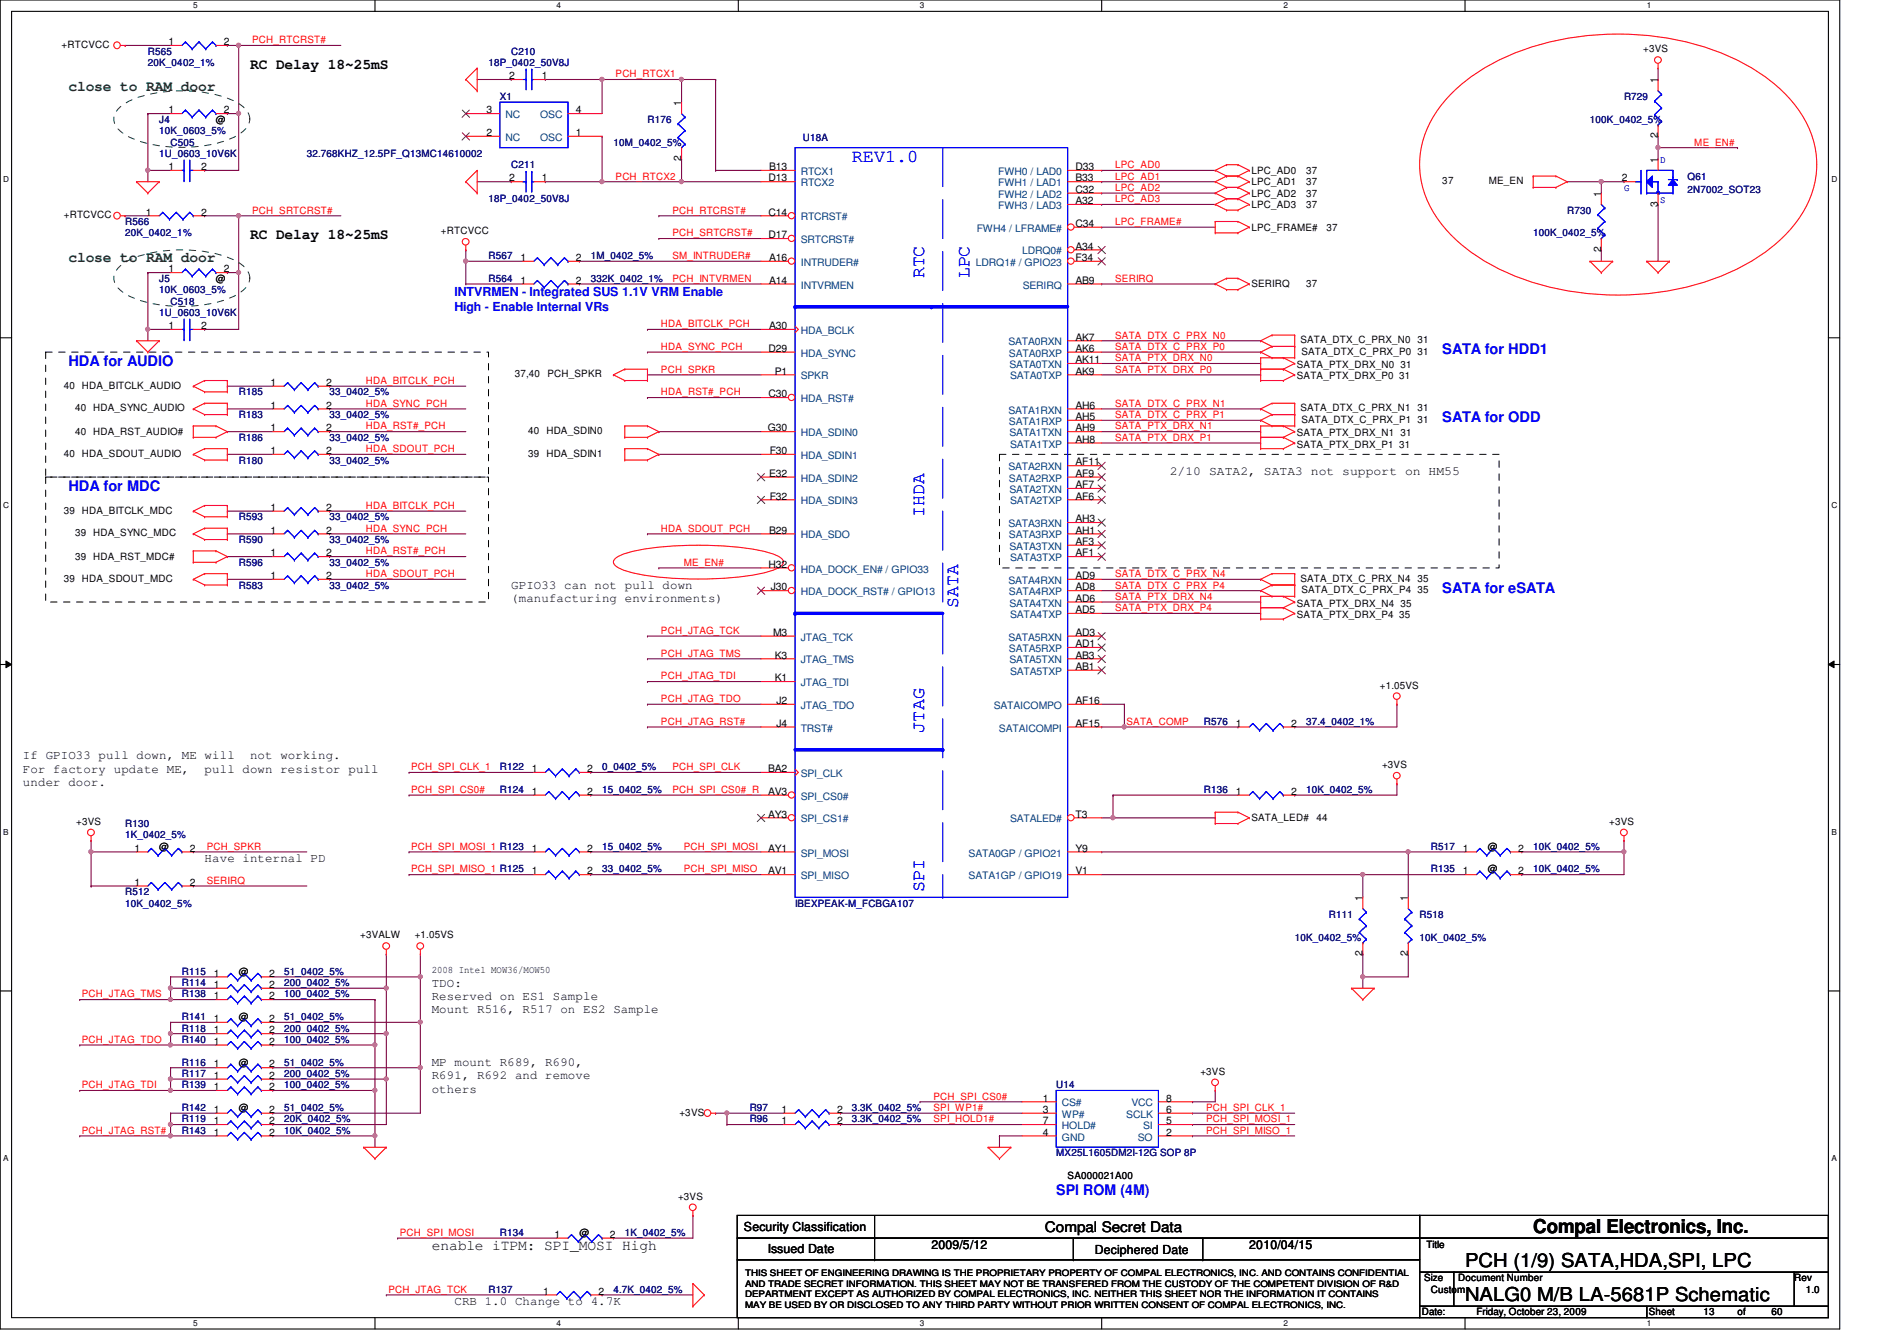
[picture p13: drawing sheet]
<svg xmlns="http://www.w3.org/2000/svg" width="297mm" height="210mm" viewBox="0 0 297 210" stroke-linecap="round" stroke-linejoin="round" font-family="sans-serif">
<defs><g id="words">
<g font-size="3">
<text x="240.1" y="193">Compal Electronics, Inc.</text>
<text x="229.4" y="203.6">NALG0 M/B LA-5681P Schematic</text>
<text x="229.4" y="198.3">PCH (1/9) SATA,HDA,SPI, LPC</text>
</g>
<g font-size="2.8" fill="#00f">
<text x="133.4" y="25.4">REV1.0</text>
<text x="144.7" y="43.6" transform="rotate(-90 144.7 43.6)">RTC</text>
<text x="151.8" y="43.6" transform="rotate(-90 151.8 43.6)">LPC</text>
<text x="144.7" y="80.9" transform="rotate(-90 144.7 80.9)">IHDA</text>
<text x="150" y="95.1" transform="rotate(-90 150 95.1)">SATA</text>
<text x="144.7" y="114.7" transform="rotate(-90 144.7 114.7)">JTAG</text>
<text x="144.7" y="139.6" transform="rotate(-90 144.7 139.6)">SPI</text>
</g>
<g font-size="2.3">
<text x="39.2" y="10.8">RC Delay 18~25mS</text>
<text x="39.2" y="37.4">RC Delay 18~25mS</text>
<text x="67.6" y="195.7">enable iTPM: SPI_MOSI High</text>
<text x="163.6" y="192.9">Compal Secret Data</text>
</g>
<g font-size="2.3" fill="#008000">
<text x="10.7" y="14.3">close to RAM door</text>
<text x="10.7" y="41">close to RAM door</text>
</g>
<g font-size="2.3" fill="#00f">
<text x="10.7" y="57.2">HDA for AUDIO</text>
<text x="225.8" y="55.5">SATA for HDD1</text>
<text x="225.8" y="66.1">SATA for ODD</text>
<text x="10.7" y="76.8">HDA for MDC</text>
<text x="225.8" y="92.8">SATA for eSATA</text>
<text x="165.4" y="187">SPI ROM (4M)</text>
</g>
<g font-size="1.9" fill="#00f">
<text x="71.2" y="46.3">INTVRMEN - Integrated SUS 1.1V VRM Enable</text>
<text x="71.2" y="48.6">High - Enable Internal VRs</text>
</g>
<g font-size="1.9">
<text x="183.2" y="74.4">2/10 SATA2, SATA3 not support on HM55</text>
<text x="80" y="92.2">GPIO33 can not pull down</text>
<text x="80" y="94.3">(manufacturing environments)</text>
<text x="3.6" y="118.9">If GPIO33 pull down, ME will</text>
<text x="39.2" y="118.9">not working.</text>
<text x="3.6" y="120.9">For factory update ME,</text>
<text x="3.6" y="123">under door.</text>
<text x="32" y="120.9">pull down resistor pull</text>
<text x="32" y="134.9">Have internal PD</text>
<text x="67.6" y="154.4">TDO:</text>
<text x="67.6" y="156.5">Reserved on ES1 Sample</text>
<text x="67.6" y="158.6">Mount R516, R517 on ES2 Sample</text>
<text x="67.6" y="166.9">MP mount R689, R690,</text>
<text x="67.6" y="169">R691, R692 and remove</text>
<text x="67.6" y="171">others</text>
<text x="116.5" y="192.7">Security Classification</text>
<text x="120.2" y="196.1">Issued Date</text>
<text x="145.8" y="195.6">2009/5/12</text>
<text x="171.4" y="196.3">Deciphered Date</text>
<text x="195.6" y="195.6">2010/04/15</text>
<text x="71.2" y="204.2">CRB 1.0 Change to 4.7K</text>
</g>
<g font-size="1.6">
<text x="9.6" y="7.5">+RTCVCC</text>
<text x="26.4" y="7.1">1</text>
<text x="35" y="7.1">2</text>
<text x="257.3" y="8.2">+3VS</text>
<text x="26.4" y="17.7">1</text>
<text x="35" y="17.7">2</text>
<text x="76.2" y="17.7">3</text>
<text x="79.7" y="12.4">2</text>
<text x="84.8" y="12.4">1</text>
<text x="90.2" y="17.7">4</text>
<text x="106.7" y="16.6" transform="rotate(-90 106.7 16.6)">1</text>
<text x="259.6" y="13" transform="rotate(-90 259.6 13)">1</text>
<text x="33.8" y="19.2">@</text>
<text x="76.2" y="21.3">2</text>
<text x="90.2" y="21.3">1</text>
<text x="259.6" y="21.7" transform="rotate(-90 259.6 21.7)">2</text>
<text x="26.4" y="26.6">1</text>
<text x="31.5" y="26.6">2</text>
<text x="79.7" y="28.4">2</text>
<text x="84.8" y="28.4">1</text>
<text x="106.7" y="25.2" transform="rotate(-90 106.7 25.2)">2</text>
<text x="120.4" y="28.4">D13</text>
<text x="120.4" y="26.6">B13</text>
<text x="168.4" y="26.6">D33</text>
<text x="168.4" y="28.4">B33</text>
<text x="196" y="27.2">LPC_AD0</text>
<text x="196" y="29">LPC_AD1</text>
<text x="204.5" y="27.2">37</text>
<text x="204.5" y="29">37</text>
<text x="225.8" y="28.8">37</text>
<text x="233.1" y="28.8">ME_EN</text>
<text x="254" y="28.4">2</text>
<text x="259.6" y="25.4" transform="rotate(-90 259.6 25.4)">1</text>
<text x="10" y="34.2">+RTCVCC</text>
<text x="22.8" y="33.7">1</text>
<text x="31.5" y="33.7">2</text>
<text x="120.4" y="33.7">C14</text>
<text x="168.4" y="30.2">C32</text>
<text x="168.4" y="32">A32</text>
<text x="168.4" y="35.5">C34</text>
<text x="196" y="30.8">LPC_AD2</text>
<text x="196" y="32.6">LPC_AD3</text>
<text x="204.5" y="30.8">37</text>
<text x="204.5" y="32.6">37</text>
<text x="250.7" y="30.8" transform="rotate(-90 250.7 30.8)">1</text>
<text x="259.6" y="32.3" transform="rotate(-90 259.6 32.3)">3</text>
<text x="69" y="36.7">+RTCVCC</text>
<text x="81.5" y="40.9">1</text>
<text x="90.2" y="40.9">2</text>
<text x="120.4" y="37.3">D17</text>
<text x="120.4" y="40.9">A16</text>
<text x="168.4" y="40.9">F34</text>
<text x="168.4" y="39.1">A34</text>
<text x="196" y="36.1">LPC_FRAME#</text>
<text x="207.7" y="36.1">37</text>
<text x="250.7" y="39.5" transform="rotate(-90 250.7 39.5)">2</text>
<text x="26.4" y="42.6">1</text>
<text x="33.8" y="44.1">@</text>
<text x="35" y="42.6">2</text>
<text x="81.5" y="44.4">1</text>
<text x="90.2" y="44.4">2</text>
<text x="120.4" y="44.4">A14</text>
<text x="168.4" y="44.4">AB9</text>
<text x="196" y="45">SERIRQ</text>
<text x="204.5" y="45">37</text>
<text x="26.4" y="51.5">1</text>
<text x="31.5" y="51.5">2</text>
<text x="120.4" y="51.5">A30</text>
<text x="168.4" y="53.3">AK7</text>
<text x="203.6" y="53.7">SATA_DTX_C_PRX_N0 31</text>
<text x="80.6" y="59.1">37,40</text>
<text x="85.7" y="59.1">PCH_SPKR</text>
<text x="120.4" y="55.1">D29</text>
<text x="121.3" y="58.6">P1</text>
<text x="168.4" y="55.1">AK6</text>
<text x="168.4" y="56.9">AK11</text>
<text x="168.4" y="58.6">AK9</text>
<text x="203.1" y="59.4">SATA_PTX_DRX_P0 31</text>
<text x="203.1" y="57.6">SATA_PTX_DRX_N0 31</text>
<text x="203.8" y="55.5">SATA_DTX_C_PRX_P0 31</text>
<text x="10" y="60.8">40 HDA_BITCLK_AUDIO</text>
<text x="11.8" y="64.4">40 HDA_SYNC_AUDIO</text>
<text x="42.4" y="60.4">1</text>
<text x="42.4" y="64">1</text>
<text x="51.1" y="60.4">2</text>
<text x="51.1" y="64">2</text>
<text x="120.4" y="62.2">C30</text>
<text x="168.4" y="64">AH6</text>
<text x="168.4" y="65.7">AH5</text>
<text x="203.6" y="64.4">SATA_DTX_C_PRX_N1 31</text>
<text x="10" y="71.5">40 HDA_SDOUT_AUDIO</text>
<text x="11.8" y="68.1">40 HDA_RST_AUDIO#</text>
<text x="42.4" y="67.5">1</text>
<text x="42.4" y="71.1">1</text>
<text x="51.1" y="67.5">2</text>
<text x="51.1" y="71.1">2</text>
<text x="82.7" y="67.9">40 HDA_SDIN0</text>
<text x="82.7" y="71.5">39 HDA_SDIN1</text>
<text x="120.2" y="67.5">G30</text>
<text x="120.5" y="71.1">F30</text>
<text x="168.4" y="67.5">AH9</text>
<text x="168.4" y="69.3">AH8</text>
<text x="203.1" y="70.1">SATA_PTX_DRX_P1 31</text>
<text x="203.1" y="68.3">SATA_PTX_DRX_N1 31</text>
<text x="203.8" y="66.2">SATA_DTX_C_PRX_P1 31</text>
<text x="120.4" y="74.6">E32</text>
<text x="168.4" y="72.9">AF11</text>
<text x="168.4" y="74.6">AF9</text>
<text x="168.4" y="76.4">AF7</text>
<text x="10" y="80.4">39 HDA_BITCLK_MDC</text>
<text x="11.8" y="83.9">39 HDA_SYNC_MDC</text>
<text x="42.4" y="83.5">1</text>
<text x="42.4" y="80">1</text>
<text x="51.1" y="83.5">2</text>
<text x="51.1" y="80">2</text>
<text x="120.4" y="83.5">B29</text>
<text x="120.5" y="78.2">F32</text>
<text x="168.4" y="78.2">AF6</text>
<text x="168.4" y="81.7">AH3</text>
<text x="168.4" y="83.5">AH1</text>
<text x="11.8" y="87.7">39 HDA_RST_MDC#</text>
<text x="42.4" y="87.1">1</text>
<text x="51.1" y="87.1">2</text>
<text x="120.4" y="88.9">H32</text>
<text x="168.4" y="85.3">AF3</text>
<text x="168.4" y="87.1">AF1</text>
<text x="10" y="91.1">39 HDA_SDOUT_MDC</text>
<text x="42.4" y="90.6">1</text>
<text x="51.1" y="90.6">2</text>
<text x="120.7" y="92.4">J30</text>
<text x="168.4" y="90.6">AD9</text>
<text x="168.4" y="92.4">AD8</text>
<text x="168.4" y="94.2">AD6</text>
<text x="168.4" y="96">AD5</text>
<text x="203.1" y="95">SATA_PTX_DRX_N4 35</text>
<text x="203.6" y="91.1">SATA_DTX_C_PRX_N4 35</text>
<text x="203.8" y="92.8">SATA_DTX_C_PRX_P4 35</text>
<text x="121.1" y="99.5">M3</text>
<text x="168.4" y="99.5">AD3</text>
<text x="168.4" y="101.3">AD1</text>
<text x="203.1" y="96.7">SATA_PTX_DRX_P4 35</text>
<text x="121.3" y="103.1">K3</text>
<text x="121.3" y="106.6">K1</text>
<text x="168.4" y="103.1">AB3</text>
<text x="168.4" y="104.9">AB1</text>
<text x="216.1" y="107.8">+1.05VS</text>
<text x="121.6" y="110.2">J2</text>
<text x="121.6" y="113.7">J4</text>
<text x="168.4" y="113.7">AF15</text>
<text x="168.4" y="110.2">AF16</text>
<text x="193.5" y="113.7">1</text>
<text x="202.2" y="113.7">2</text>
<text x="83.3" y="124.4">1</text>
<text x="83.3" y="120.9">1</text>
<text x="91.9" y="124.4">2</text>
<text x="91.9" y="120.9">2</text>
<text x="120.3" y="120.9">BA2</text>
<text x="120.3" y="124.4">AV3</text>
<text x="193.5" y="124.4">1</text>
<text x="202.2" y="124.4">2</text>
<text x="216.4" y="120.2">+3VS</text>
<text x="11.9" y="129.1">+3VS</text>
<text x="120.3" y="128">AY3</text>
<text x="168.4" y="128">T3</text>
<text x="196" y="128.6">SATA_LED#</text>
<text x="206.1" y="128.6">44</text>
<text x="252" y="129.1">+3VS</text>
<text x="21" y="133.3">1</text>
<text x="24.9" y="133">@</text>
<text x="29.7" y="133.3">2</text>
<text x="83.3" y="136.9">1</text>
<text x="83.3" y="133.3">1</text>
<text x="91.9" y="136.9">2</text>
<text x="91.9" y="133.3">2</text>
<text x="120.3" y="133.3">AY1</text>
<text x="120.3" y="136.9">AV1</text>
<text x="168.4" y="133.3">Y9</text>
<text x="168.4" y="136.9">V1</text>
<text x="229.1" y="136.9">1</text>
<text x="229.1" y="133.3">1</text>
<text x="233" y="136.6">@</text>
<text x="233" y="133">@</text>
<text x="237.7" y="136.9">2</text>
<text x="237.7" y="133.3">2</text>
<text x="21" y="138.6">1</text>
<text x="29.7" y="138.6">2</text>
<text x="213.4" y="141" transform="rotate(-90 213.4 141)">1</text>
<text x="220.5" y="141" transform="rotate(-90 220.5 141)">1</text>
<text x="56.4" y="146.9">+3VALW</text>
<text x="64.9" y="146.9">+1.05VS</text>
<text x="213.4" y="149.7" transform="rotate(-90 213.4 149.7)">2</text>
<text x="220.5" y="149.7" transform="rotate(-90 220.5 149.7)">2</text>
<text x="33.5" y="154.6">1</text>
<text x="33.5" y="152.9">1</text>
<text x="37.4" y="152.6">@</text>
<text x="42.2" y="154.6">2</text>
<text x="42.2" y="152.9">2</text>
<text x="67.6" y="152.4">2008 Intel MOW36/MOW50</text>
<text x="33.5" y="160">1</text>
<text x="33.5" y="156.4">1</text>
<text x="33.5" y="161.8">1</text>
<text x="37.4" y="159.7">@</text>
<text x="42.2" y="160">2</text>
<text x="42.2" y="156.4">2</text>
<text x="42.2" y="161.8">2</text>
<text x="33.5" y="167.1">1</text>
<text x="33.5" y="163.5">1</text>
<text x="37.4" y="166.8">@</text>
<text x="42.2" y="167.1">2</text>
<text x="42.2" y="163.5">2</text>
<text x="33.5" y="168.9">1</text>
<text x="33.5" y="170.6">1</text>
<text x="37.4" y="173.9">@</text>
<text x="42.2" y="168.9">2</text>
<text x="42.2" y="170.6">2</text>
<text x="163.3" y="172.4">1</text>
<text x="182.6" y="172.4">8</text>
<text x="188" y="168.2">+3VS</text>
<text x="33.5" y="174.2">1</text>
<text x="33.5" y="176">1</text>
<text x="33.5" y="177.8">1</text>
<text x="42.2" y="174.2">2</text>
<text x="42.2" y="176">2</text>
<text x="42.2" y="177.8">2</text>
<text x="106.4" y="174.6">+3VS</text>
<text x="122.4" y="174.2">1</text>
<text x="122.4" y="176">1</text>
<text x="131.1" y="174.2">2</text>
<text x="131.1" y="176">2</text>
<text x="163.3" y="174.2">3</text>
<text x="163.3" y="177.8">4</text>
<text x="163.3" y="176">7</text>
<text x="182.6" y="177.8">2</text>
<text x="182.6" y="176">5</text>
<text x="182.6" y="174.2">6</text>
<text x="167.2" y="184.6">SA000021A00</text>
<text x="106.2" y="187.8">+3VS</text>
<text x="86.8" y="193.8">1</text>
<text x="90.7" y="193.5">@</text>
<text x="95.5" y="193.8">2</text>
<text x="223.3" y="195.4">Title</text>
<text x="85" y="202.6">1</text>
<text x="93.7" y="202.6">2</text>
<text x="223" y="200.6">Size</text>
<text x="224.1" y="202.4">Custom</text>
<text x="228.3" y="200.6">Document Number</text>
<text x="281" y="200.6">Rev</text>
<text x="282.7" y="202.4">1.0</text>
<text x="222.6" y="205.9">Date:</text>
<text x="231.2" y="205.9">Friday, October 23, 2009</text>
<text x="258.2" y="205.9">Sheet</text>
<text x="266.7" y="205.9">13</text>
<text x="272.1" y="205.9">of</text>
<text x="277.4" y="205.9">60</text>
</g>
<g font-size="1.6" fill="#000080">
<text x="23.2" y="8.6">R565</text>
<text x="23.2" y="10.3">20K_0402_1%</text>
<text x="76.5" y="10.3">18P_0402_50V8J</text>
<text x="80" y="8.6">C210</text>
<text x="78.3" y="15.7">X1</text>
<text x="254.3" y="15.7">R729</text>
<text x="24.9" y="19.2">J4</text>
<text x="24.9" y="21">10K_0603_5%</text>
<text x="26.7" y="22.8">C505</text>
<text x="96.1" y="22.8">10M_0402_5%</text>
<text x="101.4" y="19.2">R176</text>
<text x="125.7" y="22.1">U18A</text>
<text x="249" y="19.2">100K_0402_5%</text>
<text x="24.9" y="24.6">1U_0603_10V6K</text>
<text x="48" y="24.6">32.768KHZ_12.5PF_Q13MC14610002</text>
<text x="80" y="26.3">C211</text>
<text x="264.2" y="28.1">Q61</text>
<text x="19.6" y="35.2">R566</text>
<text x="76.5" y="31.7">18P_0402_50V8J</text>
<text x="245.4" y="33.4">R730</text>
<text x="264.2" y="30.2">2N7002_SOT23</text>
<text x="19.6" y="37">20K_0402_1%</text>
<text x="76.5" y="40.6">R567</text>
<text x="92.5" y="40.6">1M_0402_5%</text>
<text x="240.1" y="37">100K_0402_5%</text>
<text x="24.9" y="44.1">J5</text>
<text x="24.9" y="45.9">10K_0603_5%</text>
<text x="26.7" y="47.7">C518</text>
<text x="76.5" y="44.1">R564</text>
<text x="92.5" y="44.1">332K_0402_1%</text>
<text x="24.9" y="49.4">1U_0603_10V6K</text>
<text x="37.4" y="61.9">R185</text>
<text x="37.4" y="65.4">R183</text>
<text x="51.6" y="61.9">33_0402_5%</text>
<text x="51.6" y="65.4">33_0402_5%</text>
<text x="37.4" y="69">R186</text>
<text x="51.6" y="69">33_0402_5%</text>
<text x="37.4" y="72.6">R180</text>
<text x="51.6" y="72.6">33_0402_5%</text>
<text x="37.4" y="81.4">R593</text>
<text x="51.6" y="81.4">33_0402_5%</text>
<text x="37.4" y="85">R590</text>
<text x="37.4" y="88.6">R596</text>
<text x="51.6" y="85">33_0402_5%</text>
<text x="51.6" y="88.6">33_0402_5%</text>
<text x="37.4" y="92.1">R583</text>
<text x="51.6" y="92.1">33_0402_5%</text>
<text x="188.5" y="113.5">R576</text>
<text x="204.5" y="113.5">37.4_0402_1%</text>
<text x="78.3" y="124.1">R124</text>
<text x="78.3" y="120.6">R122</text>
<text x="94.3" y="124.1">15_0402_5%</text>
<text x="94.3" y="120.6">0_0402_5%</text>
<text x="188.5" y="124.1">R136</text>
<text x="204.5" y="124.1">10K_0402_5%</text>
<text x="19.6" y="129.5">R130</text>
<text x="19.6" y="131.2">1K_0402_5%</text>
<text x="94.3" y="136.6">33_0402_5%</text>
<text x="94.3" y="133">15_0402_5%</text>
<text x="224.1" y="136.6">R135</text>
<text x="224.1" y="133">R517</text>
<text x="240.1" y="136.6">10K_0402_5%</text>
<text x="240.1" y="133">10K_0402_5%</text>
<text x="19.6" y="140.1">R512</text>
<text x="19.6" y="141.9">10K_0402_5%</text>
<text x="124.5" y="141.9">IBEXPEAK-M_FCBGA107</text>
<text x="208.1" y="143.7">R111</text>
<text x="222.3" y="143.7">R518</text>
<text x="202.7" y="147.2">10K_0402_5%</text>
<text x="222.3" y="147.2">10K_0402_5%</text>
<text x="28.5" y="154.3">R114</text>
<text x="28.5" y="152.6">R115</text>
<text x="44.5" y="154.3">200_0402_5%</text>
<text x="44.5" y="152.6">51_0402_5%</text>
<text x="28.5" y="159.7">R141</text>
<text x="28.5" y="156.1">R138</text>
<text x="28.5" y="161.5">R118</text>
<text x="44.5" y="159.7">51_0402_5%</text>
<text x="44.5" y="156.1">100_0402_5%</text>
<text x="44.5" y="161.5">200_0402_5%</text>
<text x="28.5" y="166.8">R116</text>
<text x="28.5" y="163.2">R140</text>
<text x="44.5" y="166.8">51_0402_5%</text>
<text x="44.5" y="163.2">100_0402_5%</text>
<text x="28.5" y="168.6">R117</text>
<text x="28.5" y="173.9">R142</text>
<text x="28.5" y="170.3">R139</text>
<text x="44.5" y="168.6">200_0402_5%</text>
<text x="44.5" y="173.9">51_0402_5%</text>
<text x="44.5" y="170.3">100_0402_5%</text>
<text x="117.4" y="173.9">R97</text>
<text x="133.4" y="173.9">3.3K_0402_5%</text>
<text x="165.4" y="170.3">U14</text>
<text x="28.5" y="175.7">R119</text>
<text x="28.5" y="177.5">R143</text>
<text x="44.5" y="175.7">20K_0402_5%</text>
<text x="44.5" y="177.5">10K_0402_5%</text>
<text x="117.4" y="175.7">R96</text>
<text x="133.4" y="175.7">3.3K_0402_5%</text>
<text x="165.4" y="181">MX25L1605DM2I-12G SOP 8P</text>
<text x="78.3" y="193.5">R134</text>
<text x="97.8" y="193.5">1K_0402_5%</text>
<text x="76.5" y="202.4">R137</text>
<text x="96.1" y="202.4">4.7K_0402_5%</text>
</g>
<g font-size="1.6" fill="#f00">
<text x="39.5" y="6.8">PCH_RTCRST#</text>
<text x="96.4" y="12.1">PCH_RTCX1</text>
<text x="265.3" y="22.8">ME_EN#</text>
<text x="96.4" y="28.1">PCH_RTCX2</text>
<text x="174.6" y="26.3">LPC_AD0</text>
<text x="174.6" y="29.9">LPC_AD2</text>
<text x="174.6" y="28.1">LPC_AD1</text>
<text x="39.5" y="33.4">PCH_SRTCRST#</text>
<text x="105.3" y="33.4">PCH_RTCRST#</text>
<text x="174.6" y="35.2">LPC_FRAME#</text>
<text x="174.6" y="31.7">LPC_AD3</text>
<text x="105.3" y="37">PCH_SRTCRST#</text>
<text x="105.3" y="40.6">SM_INTRUDER#</text>
<text x="105.3" y="44.1">PCH_INTVRMEN</text>
<text x="174.6" y="44.1">SERIRQ</text>
<text x="103.5" y="51.2">HDA_BITCLK_PCH</text>
<text x="174.6" y="53">SATA_DTX_C_PRX_N0</text>
<text x="103.5" y="54.8">HDA_SYNC_PCH</text>
<text x="103.5" y="58.3">PCH_SPKR</text>
<text x="174.6" y="56.6">SATA_PTX_DRX_N0</text>
<text x="174.6" y="54.8">SATA_DTX_C_PRX_P0</text>
<text x="174.6" y="58.3">SATA_PTX_DRX_P0</text>
<text x="57.3" y="63.7">HDA_SYNC_PCH</text>
<text x="57.3" y="60.1">HDA_BITCLK_PCH</text>
<text x="103.5" y="61.9">HDA_RST#_PCH</text>
<text x="174.6" y="65.4">SATA_DTX_C_PRX_P1</text>
<text x="174.6" y="63.7">SATA_DTX_C_PRX_N1</text>
<text x="57.3" y="67.2">HDA_RST#_PCH</text>
<text x="57.3" y="70.8">HDA_SDOUT_PCH</text>
<text x="174.6" y="67.2">SATA_PTX_DRX_N1</text>
<text x="174.6" y="69">SATA_PTX_DRX_P1</text>
<text x="57.3" y="83.2">HDA_SYNC_PCH</text>
<text x="57.3" y="79.7">HDA_BITCLK_PCH</text>
<text x="103.5" y="83.2">HDA_SDOUT_PCH</text>
<text x="57.3" y="86.8">HDA_RST#_PCH</text>
<text x="107.1" y="88.6">ME_EN#</text>
<text x="57.3" y="90.3">HDA_SDOUT_PCH</text>
<text x="174.6" y="93.9">SATA_PTX_DRX_N4</text>
<text x="174.6" y="95.7">SATA_PTX_DRX_P4</text>
<text x="174.6" y="92.1">SATA_DTX_C_PRX_P4</text>
<text x="174.6" y="90.3">SATA_DTX_C_PRX_N4</text>
<text x="103.5" y="99.2">PCH_JTAG_TCK</text>
<text x="103.5" y="102.8">PCH_JTAG_TMS</text>
<text x="103.5" y="106.3">PCH_JTAG_TDI</text>
<text x="103.5" y="109.9">PCH_JTAG_TDO</text>
<text x="103.5" y="113.5">PCH_JTAG_RST#</text>
<text x="176.4" y="113.5">SATA_COMP</text>
<text x="64.4" y="124.1">PCH_SPI_CS0#</text>
<text x="64.4" y="120.6">PCH_SPI_CLK_1</text>
<text x="105.3" y="124.1">PCH_SPI_CS0#_R</text>
<text x="105.3" y="120.6">PCH_SPI_CLK</text>
<text x="32.4" y="133">PCH_SPKR</text>
<text x="64.4" y="136.6">PCH_SPI_MISO_1 R125</text>
<text x="64.4" y="133">PCH_SPI_MOSI_1 R123</text>
<text x="107.1" y="136.6">PCH_SPI_MISO</text>
<text x="107.1" y="133">PCH_SPI_MOSI</text>
<text x="32.4" y="138.3">SERIRQ</text>
<text x="12.8" y="156.1">PCH_JTAG_TMS</text>
<text x="12.8" y="163.2">PCH_JTAG_TDO</text>
<text x="12.8" y="170.3">PCH_JTAG_TDI</text>
<text x="146.2" y="173.9">SPI_WP1#</text>
<text x="146.2" y="172.1">PCH_SPI_CS0#</text>
<text x="188.8" y="173.9">PCH_SPI_CLK_1</text>
<text x="12.8" y="177.5">PCH_JTAG_RST#</text>
<text x="146.2" y="175.7">SPI_HOLD1#</text>
<text x="188.8" y="177.5">PCH_SPI_MISO_1</text>
<text x="188.8" y="175.7">PCH_SPI_MOSI_1</text>
<text x="62.6" y="193.5">PCH_SPI_MOSI</text>
<text x="60.8" y="202.4">PCH_JTAG_TCK</text>
</g>
<g font-size="1.6" fill="#004080">
<text x="79.2" y="18.5">NC</text>
<text x="79.2" y="22.1">NC</text>
<text x="84.6" y="18.5">OSC</text>
<text x="84.6" y="22.1">OSC</text>
<text x="125.4" y="27.4">RTCX1</text>
<text x="125.4" y="29.2">RTCX2</text>
<text x="156.3" y="27.4">FWH0 / LAD0</text>
<text x="156.3" y="29.2">FWH1 / LAD1</text>
<text x="125.4" y="34.5">RTCRST#</text>
<text x="156.3" y="30.9">FWH2 / LAD2</text>
<text x="156.3" y="32.7">FWH3 / LAD3</text>
<text x="125.4" y="41.6">INTRUDER#</text>
<text x="125.4" y="38.1">SRTCRST#</text>
<text x="152.8" y="41.6">LDRQ1# / GPIO23</text>
<text x="152.9" y="36.3">FWH4 / LFRAME#</text>
<text x="160.1" y="39.8">LDRQ0#</text>
<text x="125.4" y="45.2">INTVRMEN</text>
<text x="160.1" y="45.2">SERIRQ</text>
<text x="125.4" y="52.3">HDA_BCLK</text>
<text x="125.4" y="55.8">HDA_SYNC</text>
<text x="125.4" y="59.4">SPKR</text>
<text x="157.9" y="54.1">SATA0RXN</text>
<text x="158" y="55.8">SATA0RXP</text>
<text x="158.1" y="57.6">SATA0TXN</text>
<text x="158.2" y="59.4">SATA0TXP</text>
<text x="125.4" y="62.9">HDA_RST#</text>
<text x="157.9" y="64.7">SATA1RXN</text>
<text x="125.4" y="68.3">HDA_SDIN0</text>
<text x="125.4" y="71.8">HDA_SDIN1</text>
<text x="158" y="66.5">SATA1RXP</text>
<text x="158.1" y="68.3">SATA1TXN</text>
<text x="158.2" y="70.1">SATA1TXP</text>
<text x="125.4" y="75.4">HDA_SDIN2</text>
<text x="157.9" y="73.6">SATA2RXN</text>
<text x="158" y="75.4">SATA2RXP</text>
<text x="158.1" y="77.2">SATA2TXN</text>
<text x="125.4" y="79">HDA_SDIN3</text>
<text x="157.9" y="82.5">SATA3RXN</text>
<text x="158.2" y="79">SATA2TXP</text>
<text x="125.4" y="84.3">HDA_SDO</text>
<text x="125.4" y="89.6">HDA_DOCK_EN# / GPIO33</text>
<text x="158" y="84.3">SATA3RXP</text>
<text x="158.1" y="86.1">SATA3TXN</text>
<text x="158.2" y="87.8">SATA3TXP</text>
<text x="125.4" y="93.2">HDA_DOCK_RST# / GPIO13</text>
<text x="157.9" y="91.4">SATA4RXN</text>
<text x="158" y="93.2">SATA4RXP</text>
<text x="158.1" y="95">SATA4TXN</text>
<text x="125.4" y="100.3">JTAG_TCK</text>
<text x="157.9" y="100.3">SATA5RXN</text>
<text x="158.2" y="96.7">SATA4TXP</text>
<text x="125.4" y="103.8">JTAG_TMS</text>
<text x="125.4" y="107.4">JTAG_TDI</text>
<text x="158" y="102.1">SATA5RXP</text>
<text x="158.1" y="103.8">SATA5TXN</text>
<text x="158.2" y="105.6">SATA5TXP</text>
<text x="125.4" y="111">JTAG_TDO</text>
<text x="155.6" y="111">SATAICOMPO</text>
<text x="125.4" y="114.5">TRST#</text>
<text x="156.4" y="114.5">SATAICOMPI</text>
<text x="125.4" y="121.6">SPI_CLK</text>
<text x="125.4" y="125.2">SPI_CS0#</text>
<text x="125.4" y="128.7">SPI_CS1#</text>
<text x="158.2" y="128.7">SATALED#</text>
<text x="125.4" y="134.1">SPI_MOSI</text>
<text x="125.4" y="137.6">SPI_MISO</text>
<text x="151.7" y="134.1">SATA0GP / GPIO21</text>
<text x="151.7" y="137.6">SATA1GP / GPIO19</text>
<text x="166.3" y="173.2">CS#</text>
<text x="177.2" y="173.2">VCC</text>
<text x="166.3" y="175">WP#</text>
<text x="166.3" y="178.5">GND</text>
<text x="166.3" y="176.7">HOLD#</text>
<text x="176.4" y="175">SCLK</text>
<text x="178.2" y="178.5">SO</text>
<text x="179" y="176.7">SI</text>
</g>
<g font-size="1.6" fill="#00f">
<text x="254.3" y="29.8">G</text>
<text x="260" y="25.6">D</text>
<text x="260" y="31.8">S</text>
</g>
<g font-size="1.4">
<text x="116.7" y="201.4">AND TRADE SECRET INFORMATION. THIS SHEET MAY NOT BE TRANSFERED FROM THE CUSTODY OF THE COMPETENT DIVISION OF R&amp;D</text>
<text x="116.7" y="203">DEPARTMENT EXCEPT AS AUTHORIZED BY COMPAL ELECTRONICS, INC. NEITHER THIS SHEET NOR THE INFORMATION IT CONTAINS</text>
<text x="116.7" y="199.7">THIS SHEET OF ENGINEERING DRAWING IS THE PROPRIETARY PROPERTY OF COMPAL ELECTRONICS, INC. AND CONTAINS CONFIDENTIAL</text>
<text x="116.7" y="204.7">MAY BE USED BY OR DISCLOSED TO ANY THIRD PARTY WITHOUT PRIOR WRITTEN CONSENT OF COMPAL ELECTRONICS, INC.</text>
</g>
<g font-size="1.3">
<text x="30.3" y="1.3">5</text>
<text x="87.2" y="1.3">4</text>
<text x="144.1" y="1.3">3</text>
<text x="201" y="1.3">2</text>
<text x="257.8" y="1.3">1</text>
<text x=".5" y="28.4">D</text>
<text x="286.8" y="28.4">D</text>
<text x=".5" y="79.5">C</text>
<text x="286.8" y="79.5">C</text>
<text x=".5" y="130.7">B</text>
<text x="286.8" y="130.7">B</text>
<text x=".5" y="181.8">A</text>
<text x="286.8" y="181.8">A</text>
<text x="30.3" y="207.6">5</text>
<text x="87.2" y="207.6">4</text>
<text x="144.1" y="207.6">3</text>
<text x="201" y="207.6">2</text>
<text x="257.8" y="207.6">1</text>
</g>
</g></defs>
<path d="M0 0h288.1v208h-288.1zM1.8 1.8h284.5v204.4h-284.5z" fill="none" stroke="#000" stroke-width=".17"/>
<g fill="#fff">
<path d="M30.3 .2h.6v1.4h-.6z"/>
<path d="M30.3 206.4h.6v1.4h-.6z"/>
</g>
<path d="M58.7 0v1.8M58.7 206.2v1.8" fill="none" stroke="#000" stroke-width=".17"/>
<g fill="#fff">
<path d="M87.2 .2h.6v1.4h-.6z"/>
<path d="M87.2 206.4h.6v1.4h-.6z"/>
</g>
<path d="M115.6 0v1.8M115.6 206.2v1.8" fill="none" stroke="#000" stroke-width=".17"/>
<g fill="#fff">
<path d="M144.1 .2h.6v1.4h-.6z"/>
<path d="M144.1 206.4h.6v1.4h-.6z"/>
</g>
<path d="M172.5 0v1.8M172.5 206.2v1.8" fill="none" stroke="#000" stroke-width=".17"/>
<g fill="#fff">
<path d="M201 .2h.6v1.4h-.6z"/>
<path d="M201 206.4h.6v1.4h-.6z"/>
</g>
<path d="M229.4 0v1.8M229.4 206.2v1.8" fill="none" stroke="#000" stroke-width=".17"/>
<g fill="#fff">
<path d="M257.8 .2h.7v1.4h-.7z"/>
<path d="M257.8 206.4h.7v1.4h-.7z"/>
<path d="M.5 27.3h.9v1.4h-.9z"/>
<path d="M286.8 27.3h.9v1.4h-.9z"/>
<path d="M.5 78.4h.9v1.4h-.9z"/>
<path d="M286.8 78.4h.9v1.4h-.9z"/>
</g>
<path d="M0 52.9h1.8M286.3 52.9h1.8" fill="none" stroke="#000" stroke-width=".17"/>
<g fill="#fff">
<path d="M.5 129.5h.8v1.4h-.8z"/>
<path d="M286.8 129.5h.8v1.4h-.8z"/>
</g>
<path d="M0 104h1.8M286.3 104h1.8" fill="none" stroke="#000" stroke-width=".17"/>
<path d="M.9 103.5l.9 .5-.9 .5zM286.3 104l.9-.5v1z" fill="#000"/>
<path d="M.9 103.5l.9 .5-.9 .5zM286.3 104l.9-.5v1z" fill="none" stroke="#000" stroke-width=".16"/>
<g fill="#fff">
<path d="M.5 180.6h.8v1.4h-.8z"/>
<path d="M286.8 180.6h.8v1.4h-.8z"/>
</g>
<path d="M0 155.1h1.8M286.3 155.1h1.8" fill="none" stroke="#000" stroke-width=".17"/>
<path d="M94.3 12.4h.1M94.3 12.4h12.4M112.1 12.4h.1M112.1 12.4v14.3M94.3 21.3h.1M94.3 21.3v7.1M106.7 28.4h.1M106.7 28.4h12.5" fill="none" stroke="#800040" stroke-width=".17"/>
<circle cx="106.7" cy="12.4" r=".32" fill="#f0f"/>
<circle cx="106.7" cy="12.4" r=".32" fill="none" stroke="#f0f" stroke-width=".17"/>
<circle cx="94.2" cy="12.4" r=".32" fill="#f0f"/>
<circle cx="94.2" cy="12.4" r=".32" fill="none" stroke="#f0f" stroke-width=".17"/>
<path d="M74.7 12.4h5.3M80 12.4h.1M94.3 12.4h.1M94.3 12.4v5.4M106.7 12.4h.1M106.7 12.4v3.6M74.7 28.4h5.3M80 28.4h.1M94.3 28.4h.1M106.7 24.9h.1M106.7 24.9v3.5h-12.4" fill="none" stroke="#800040" stroke-width=".17"/>
<circle cx="106.7" cy="28.4" r=".32" fill="#f0f"/>
<circle cx="106.7" cy="28.4" r=".32" fill="none" stroke="#f0f" stroke-width=".17"/>
<circle cx="94.2" cy="28.4" r=".32" fill="#f0f"/>
<circle cx="94.2" cy="28.4" r=".32" fill="none" stroke="#f0f" stroke-width=".17"/>
<g fill="none" stroke="#800040" stroke-width=".17">
<path d="M85.4 12.4h.1M85.4 12.4h8.9M106.7 12.4h5.4M112.1 12.4h.1M72.9 39.1h.1M72.9 39.1v1.8M85.4 28.4h.1M85.4 28.4h8.9M103.2 33.8h.1M103.2 37.3h.1M103.2 33.8h16M103.2 37.3h16"/>
<path d="M112.1 26.7h.1M112.1 26.7h7.1M72.9 40.9h.1M72.9 40.9h8.9M90.7 44.4h.1M90.7 40.9h.1M90.7 44.4h28.5M90.7 40.9h28.5"/>
</g>
<circle cx="72.9" cy="40.9" r=".32" fill="#f0f"/>
<circle cx="72.9" cy="40.9" r=".32" fill="none" stroke="#f0f" stroke-width=".17"/>
<path d="M37.4 7.1h.1M37.4 7.1h16M72.9 44.4h.1M72.9 40.9h.1M72.9 44.4h8.9M72.9 40.9v3.5" fill="none" stroke="#800040" stroke-width=".17"/>
<circle cx="37.4" cy="7.1" r=".32" fill="#f0f"/>
<circle cx="37.4" cy="7.1" r=".32" fill="none" stroke="#f0f" stroke-width=".17"/>
<g fill="none" stroke="#800040" stroke-width=".17">
<path d="M19.6 7.1h.1M19.6 7.1h7.1M23.2 17.8h.1M23.2 17.8h3.5M35.6 17.8h.1M37.4 7.1h.1M37.4 7.1v10.7h-1.8M23.2 26.7h.1M23.2 26.7h3.5M32 33.8h.1M32 26.7h.1M32 33.8h5.4"/>
<path d="M32 26.7h5.4"/>
</g>
<circle cx="23.1" cy="26.6" r=".32" fill="#f0f"/>
<circle cx="23.1" cy="26.6" r=".32" fill="none" stroke="#f0f" stroke-width=".17"/>
<path d="M37.4 17.8h.1M37.4 17.8v8.9" fill="none" stroke="#800040" stroke-width=".17"/>
<circle cx="37.4" cy="17.8" r=".32" fill="#f0f"/>
<circle cx="37.4" cy="17.8" r=".32" fill="none" stroke="#f0f" stroke-width=".17"/>
<g fill="none" stroke="#800040" stroke-width=".17">
<path d="M23.2 17.8h.1M23.2 17.8v10.6M19.6 33.8h.1M19.6 33.8h3.6M23.2 26.7h.1M37.4 33.8h.1M37.4 33.8v17.8h-5.4M23.2 42.7h.1M23.2 51.6h.1M23.2 42.7h3.5M23.2 51.6h3.5M32 51.6h.1"/>
<path d="M35.6 42.7h.1M35.6 42.7h1.8M37.4 42.7h.1"/>
</g>
<circle cx="37.4" cy="42.6" r=".32" fill="#f0f"/>
<circle cx="37.4" cy="42.6" r=".32" fill="none" stroke="#f0f" stroke-width=".17"/>
<path d="M23.2 42.7h.1M23.2 51.6h.1M23.2 42.7v10.6" fill="none" stroke="#800040" stroke-width=".17"/>
<circle cx="23.1" cy="51.5" r=".32" fill="#f0f"/>
<circle cx="23.1" cy="51.5" r=".32" fill="none" stroke="#f0f" stroke-width=".17"/>
<path d="M37.4 33.8h.1M37.4 33.8h16" fill="none" stroke="#800040" stroke-width=".17"/>
<circle cx="37.4" cy="33.8" r=".32" fill="#f0f"/>
<circle cx="37.4" cy="33.8" r=".32" fill="none" stroke="#f0f" stroke-width=".17"/>
<g fill="none" stroke="#800040" stroke-width=".17">
<path d="M172.5 26.7h.1M172.5 35.6h.1M172.5 32h.1M172.5 30.2h.1M172.5 28.4h.1M172.5 26.7h17.8M172.5 35.6h17.8M172.5 32h17.8M172.5 30.2h17.8M172.5 28.4h17.8M101.4 51.6h.1M101.4 55.1h.1"/>
<path d="M101.4 51.6h17.8M101.4 55.1h17.8M172.5 44.4h.1M172.5 55.1h24.9M172.5 44.4h17.8M172.5 56.9h24.9M172.5 53.3h24.9M172.5 58.7h24.9M197.4 56.9h.1M197.4 55.1h.1M197.4 53.3h.1M197.4 58.7h.1"/>
<path d="M101.4 62.2h.1M101.4 62.2h17.8M103.2 67.6h.1M103.2 67.6h16M172.5 67.6h24.9M172.5 69.3h24.9M172.5 65.8h24.9M172.5 64h24.9M197.4 67.6h.1M197.4 69.3h.1M197.4 65.8h.1M197.4 64h.1"/>
<path d="M101.4 83.6h.1M101.4 99.6h.1M101.4 83.6h17.8M101.4 99.6h17.8M101.4 103.1h.1M101.4 110.2h.1M101.4 106.7h.1M101.4 113.8h.1M101.4 103.1h17.8M101.4 110.2h17.8M101.4 106.7h17.8M101.4 113.8h17.8"/>
<path d="M172.5 113.8h.1M172.5 110.2h3.6M172.5 113.8h21.3M176.1 110.2h.1M176.1 113.8h.1M176.1 110.2v3.6M193.8 113.8h.1"/>
</g>
<circle cx="176" cy="113.8" r=".32" fill="#f0f"/>
<circle cx="176" cy="113.8" r=".32" fill="none" stroke="#f0f" stroke-width=".17"/>
<path d="M202.7 113.8h.1M218.7 110.2h.1M218.7 110.2v3.6h-16M172.5 136.9h40.9M172.5 128h1.8M174.3 128h.1M213.4 136.9h.1" fill="none" stroke="#800040" stroke-width=".17"/>
<circle cx="174.3" cy="128" r=".32" fill="#f0f"/>
<circle cx="174.3" cy="128" r=".32" fill="none" stroke="#f0f" stroke-width=".17"/>
<path d="M238.3 136.9h.1M254.3 133.3h.1M254.3 133.3v3.6h-16" fill="none" stroke="#800040" stroke-width=".17"/>
<circle cx="254.3" cy="133.3" r=".32" fill="#f0f"/>
<circle cx="254.3" cy="133.3" r=".32" fill="none" stroke="#f0f" stroke-width=".17"/>
<g fill="none" stroke="#800040" stroke-width=".17">
<path d="M101.4 58.7h.1M101.4 58.7h17.8M14.3 133.3h.1M14.3 131.6h.1M14.3 133.3h7.1M14.3 131.6v1.7M30.3 133.3h.1M30.3 133.3h17.7M92.5 124.5h.1M92.5 124.5h26.7M174.3 124.5h.1M174.3 124.5h19.5"/>
<path d="M174.3 124.5v3.5M202.7 124.5h.1M218.7 122.7h.1M218.7 122.7v1.8h-16M238.3 133.3h.1M254.3 131.6h.1M254.3 131.6v1.7h-16"/>
</g>
<circle cx="14.2" cy="133.3" r=".32" fill="#f0f"/>
<circle cx="14.2" cy="133.3" r=".32" fill="none" stroke="#f0f" stroke-width=".17"/>
<path d="M14.3 138.7h.1M14.3 138.7h7.1M14.3 133.3v5.4M30.3 138.7h.1M30.3 138.7h17.7M220.5 133.3h.1M220.5 133.3h8.9" fill="none" stroke="#800040" stroke-width=".17"/>
<circle cx="220.5" cy="133.3" r=".32" fill="#f0f"/>
<circle cx="220.5" cy="133.3" r=".32" fill="none" stroke="#f0f" stroke-width=".17"/>
<g fill="none" stroke="#800040" stroke-width=".17">
<path d="M35.6 7.1h.1M35.6 7.1h1.8M35.6 67.6h.1M35.6 64h.1M35.6 71.1h.1M35.6 60.5h.1M35.6 67.6h7.1M35.6 64h7.1M35.6 71.1h7.1M35.6 60.5h7.1M51.6 64h.1M51.6 60.5h.1"/>
<path d="M51.6 67.6h.1M51.6 71.1h.1M51.6 67.6h21.3M51.6 64h21.3M51.6 71.1h21.3M51.6 60.5h21.3M64 124.5h.1M64 136.9h.1M64 120.9h.1M64 133.3h.1M64 133.3h19.6M64 124.5h19.6"/>
<path d="M64 136.9h19.6M64 120.9h19.6M92.5 136.9h.1M92.5 133.3h.1M92.5 120.9h.1M92.5 133.3h26.7M92.5 136.9h26.7M92.5 120.9h26.7M172.5 133.3h.1M172.5 133.3h48M26.7 176h.1M26.7 176v1.8"/>
<path d="M26.7 176h7.1M62.3 193.8h.1M62.3 193.8h24.9M96.1 193.8h.1M108.5 190.2h.1M108.5 190.2v3.6h-12.4"/>
</g>
<circle cx="26.7" cy="176" r=".32" fill="#f0f"/>
<circle cx="26.7" cy="176" r=".32" fill="none" stroke="#f0f" stroke-width=".17"/>
<path d="M60.5 154.7h.1M60.5 154.7v7.1h-17.8M12.5 177.8h.1M12.5 177.8h14.2M42.7 170.7h.1M42.7 161.8h.1M42.7 170.7h16" fill="none" stroke="#800040" stroke-width=".17"/>
<circle cx="60.5" cy="154.7" r=".32" fill="#f0f"/>
<circle cx="60.5" cy="154.7" r=".32" fill="none" stroke="#f0f" stroke-width=".17"/>
<g fill="none" stroke="#800040" stroke-width=".17">
<path d="M12.5 156.5h.1M12.5 156.5h14.2M26.7 154.7h.1M26.7 156.5h.1M26.7 154.7h7.1M26.7 154.7v1.8M42.7 156.5h16M42.7 154.7h17.8M58.7 156.5h.1M60.5 154.7h.1M60.5 149.4h.1M60.5 149.4v5.3"/>
<path d="M12.5 163.6h.1M26.7 161.8h.1M26.7 161.8v1.8h-14.2M26.7 161.8h7.1M42.7 163.6h.1M42.7 176h.1M42.7 163.6h16M60.5 168.9h.1M60.5 168.9v7.1h-17.8"/>
</g>
<circle cx="60.5" cy="168.9" r=".32" fill="#f0f"/>
<circle cx="60.5" cy="168.9" r=".32" fill="none" stroke="#f0f" stroke-width=".17"/>
<path d="M26.7 168.9h.1M26.7 168.9v1.8" fill="none" stroke="#800040" stroke-width=".17"/>
<circle cx="26.7" cy="168.9" r=".32" fill="#f0f"/>
<circle cx="26.7" cy="168.9" r=".32" fill="none" stroke="#f0f" stroke-width=".17"/>
<path d="M12.5 170.7h.1M12.5 170.7h14.2M26.7 168.9h.1M26.7 177.8h.1M26.7 168.9h7.1M26.7 177.8h7.1" fill="none" stroke="#800040" stroke-width=".17"/>
<circle cx="26.7" cy="177.8" r=".32" fill="#f0f"/>
<circle cx="26.7" cy="177.8" r=".32" fill="none" stroke="#f0f" stroke-width=".17"/>
<path d="M26.7 156.5h.1M26.7 156.5h7.1" fill="none" stroke="#800040" stroke-width=".17"/>
<circle cx="26.7" cy="156.4" r=".32" fill="#f0f"/>
<circle cx="26.7" cy="156.4" r=".32" fill="none" stroke="#f0f" stroke-width=".17"/>
<path d="M26.7 163.6h.1M26.7 163.6h7.1" fill="none" stroke="#800040" stroke-width=".17"/>
<circle cx="26.7" cy="163.5" r=".32" fill="#f0f"/>
<circle cx="26.7" cy="163.5" r=".32" fill="none" stroke="#f0f" stroke-width=".17"/>
<path d="M26.7 170.7h.1M26.7 170.7h7.1" fill="none" stroke="#800040" stroke-width=".17"/>
<circle cx="26.7" cy="170.7" r=".32" fill="#f0f"/>
<circle cx="26.7" cy="170.7" r=".32" fill="none" stroke="#f0f" stroke-width=".17"/>
<path d="M42.7 177.8h.1M42.7 177.8h16M58.7 177.8h.1M58.7 177.8v1.8" fill="none" stroke="#800040" stroke-width=".17"/>
<circle cx="58.7" cy="177.8" r=".32" fill="#f0f"/>
<circle cx="58.7" cy="177.8" r=".32" fill="none" stroke="#f0f" stroke-width=".17"/>
<path d="M42.7 168.9h.1M60.5 161.8h.1M60.5 161.8v7.1h-17.8" fill="none" stroke="#800040" stroke-width=".17"/>
<circle cx="60.5" cy="161.8" r=".32" fill="#f0f"/>
<circle cx="60.5" cy="161.8" r=".32" fill="none" stroke="#f0f" stroke-width=".17"/>
<path d="M213.4 136.9h.1M213.4 136.9h16M94.3 202.7h.1M94.3 202.7h14.2" fill="none" stroke="#800040" stroke-width=".17"/>
<circle cx="213.4" cy="136.9" r=".32" fill="#f0f"/>
<circle cx="213.4" cy="136.9" r=".32" fill="none" stroke="#f0f" stroke-width=".17"/>
<g fill="none" stroke="#800040" stroke-width=".17">
<path d="M174.3 128h16M190.3 128h.1M213.4 136.9h.1M213.4 136.9v3.6M220.5 133.3h.1M220.5 133.3v7.2M213.4 152.9h.1M213.4 149.4h.1M213.4 149.4v5.3M220.5 149.4h.1M220.5 149.4v3.5h-7.1M60.5 202.7h.1"/>
<path d="M60.5 202.7h24.9"/>
</g>
<circle cx="213.4" cy="152.9" r=".32" fill="#f0f"/>
<circle cx="213.4" cy="152.9" r=".32" fill="none" stroke="#f0f" stroke-width=".17"/>
<g fill="none" stroke="#800040" stroke-width=".17">
<path d="M113.8 174.2h.1M113.8 176h.1M113.8 174.2h8.9M113.8 176h8.9M113.8 174.2v1.8M131.6 174.2h.1M131.6 174.2h28.5M144.1 172.5h.1M144.1 172.5h16M156.5 177.8h.1M156.5 177.8h3.6M156.5 177.8v1.8"/>
<path d="M186.7 177.8h.1M186.7 177.8h16"/>
</g>
<circle cx="113.8" cy="174.2" r=".32" fill="#f0f"/>
<circle cx="113.8" cy="174.2" r=".32" fill="none" stroke="#f0f" stroke-width=".17"/>
<g fill="none" stroke="#800040" stroke-width=".17">
<path d="M26.7 152.9h.1M26.7 154.7h.1M26.7 152.9h7.1M26.7 152.9v1.8M112.1 174.2h.1M112.1 174.2h1.7M131.6 176h.1M131.6 176h28.5M186.7 174.2h.1M186.7 172.5h.1M186.7 176h.1M186.7 174.2h16"/>
<path d="M186.7 176h16M190.3 170.7h.1M190.3 170.7v1.8h-3.6"/>
</g>
<circle cx="26.7" cy="154.7" r=".32" fill="#f0f"/>
<circle cx="26.7" cy="154.7" r=".32" fill="none" stroke="#f0f" stroke-width=".17"/>
<path d="M42.7 152.9h23.1M65.8 152.9h.1M65.8 149.4v3.5M58.7 170.7h.1M58.7 170.7v7.1" fill="none" stroke="#800040" stroke-width=".17"/>
<circle cx="58.7" cy="170.7" r=".32" fill="#f0f"/>
<circle cx="58.7" cy="170.7" r=".32" fill="none" stroke="#f0f" stroke-width=".17"/>
<path d="M58.7 163.6h.1M58.7 163.6v7.1" fill="none" stroke="#800040" stroke-width=".17"/>
<circle cx="58.7" cy="163.5" r=".32" fill="#f0f"/>
<circle cx="58.7" cy="163.5" r=".32" fill="none" stroke="#f0f" stroke-width=".17"/>
<path d="M58.7 156.5h.1M58.7 156.5v7.1M26.7 160h.1M26.7 161.8h.1M26.7 160h7.1M26.7 160v1.8" fill="none" stroke="#800040" stroke-width=".17"/>
<circle cx="26.7" cy="161.8" r=".32" fill="#f0f"/>
<circle cx="26.7" cy="161.8" r=".32" fill="none" stroke="#f0f" stroke-width=".17"/>
<g fill="none" stroke="#800040" stroke-width=".17">
<path d="M26.7 167.1h.1M26.7 174.2h.1M26.7 167.1h7.1M26.7 174.2h7.1M26.7 167.1v1.8M26.7 174.2v1.8M42.7 167.1h.1M42.7 174.2h.1M42.7 160h23.1M42.7 167.1h23.1M65.8 160h.1M65.8 167.1h.1"/>
<path d="M65.8 167.1v7.1h-23.1"/>
</g>
<circle cx="65.8" cy="167.1" r=".32" fill="#f0f"/>
<circle cx="65.8" cy="167.1" r=".32" fill="none" stroke="#f0f" stroke-width=".17"/>
<path d="M65.8 152.9h.1M65.8 152.9v7.1" fill="none" stroke="#800040" stroke-width=".17"/>
<circle cx="65.8" cy="152.9" r=".32" fill="#f0f"/>
<circle cx="65.8" cy="152.9" r=".32" fill="none" stroke="#f0f" stroke-width=".17"/>
<path d="M65.8 160h.1M65.8 160v7.1" fill="none" stroke="#800040" stroke-width=".17"/>
<circle cx="65.8" cy="160" r=".32" fill="#f0f"/>
<circle cx="65.8" cy="160" r=".32" fill="none" stroke="#f0f" stroke-width=".17"/>
<g fill="none" stroke="#800040" stroke-width=".17">
<path d="M245.4 28.4h5.3M250.7 28.4h.1M103.2 71.1h.1M103.2 71.1h16M35.6 87.1h.1M35.6 83.6h.1M35.6 90.7h.1M35.6 80h.1M35.6 90.7h7.1M35.6 87.1h7.1M35.6 83.6h7.1M35.6 80h7.1"/>
<path d="M51.6 83.6h.1M51.6 80h.1M51.6 87.1h.1M51.6 90.7h.1M51.6 90.7h21.3M51.6 87.1h21.3M51.6 83.6h21.3M51.6 80h21.3M172.5 94.2h24.9M172.5 96h24.9M172.5 92.5h24.9M172.5 90.7h24.9"/>
<path d="M197.4 94.2h.1M197.4 96h.1M197.4 92.5h.1M197.4 90.7h.1"/>
</g>
<circle cx="250.7" cy="28.4" r=".32" fill="#f0f"/>
<circle cx="250.7" cy="28.4" r=".32" fill="none" stroke="#f0f" stroke-width=".17"/>
<path d="M259.6 23.1h.1M259.6 21.3v1.8M259.6 23.1h12.5M272.1 23.1h.1" fill="none" stroke="#800040" stroke-width=".17"/>
<circle cx="259.6" cy="23.1" r=".32" fill="#f0f"/>
<circle cx="259.6" cy="23.1" r=".32" fill="none" stroke="#f0f" stroke-width=".17"/>
<g fill="none" stroke="#800040" stroke-width=".17">
<path d="M259.6 12.4h.1M259.6 10.7v1.7M250.7 39.1h.1M250.7 28.4h.1M250.7 28.4v1.8M250.7 39.1v1.8M250.7 28.4h3.6M254.3 28.4h.1M259.6 24.9h.1M259.6 32h.1M259.6 23.1v1.8M259.6 32v8.9"/>
<path d="M103.2 88.9h.1M103.2 88.9h16"/>
</g>
<g fill="none" stroke="#f00" stroke-width=".17">
<path d="M18.9 7.1h.7M19.6 7.1h.1M26.7 7.1h1.8M26.7 17.8h1.8M33.8 7.1h1.8M33.8 17.8h1.8M72.9 12.4h.1M72.9 12.4l1.8 1.8M72.9 17.8h5.4M74.7 14.2h.1M74.7 10.7h.1M74.7 10.7v3.5"/>
<path d="M74.7 10.7l-1.8 1.7M88.9 17.8h5.4M227.7 14.2a34.5 34.5 0 0 1 18.5-8.3 44.1 44.1 0 0 1 26.6 3.9 22.8 22.8 0 0 1 10.2 9.8 14.2 14.2 0 0 1-1.7 15.1 27.5 27.5 0 0 1-12.2 8.7 45.1 45.1 0 0 1-33.4-.8 25 25 0 0 1-11.2-9.3 14.2 14.2 0 0 1 .9-16.5zM259.6 10.7h.1M259.6 9.9v.8M259.6 12.4v1.8M259.6 19.6v1.7M18.9 33.8h.7M19.6 33.8h.1M21.4 28.4h.1M21.4 28.4h3.5M21.4 28.4l1.8 1.8"/>
<path d="M23.2 30.2h.1M23.2 33.8h1.7M24.9 28.4h.1M24.9 28.4l-1.7 1.8M26.7 26.7h1.8M30.3 33.8h1.7M30.3 26.7h1.7M72.9 28.4h.1M72.9 39.1h.1M72.9 28.4l1.8 1.8M72.9 38.4v.7M72.9 21.3h5.4"/>
<path d="M74.7 30.2h.1M74.7 26.7h.1M74.7 26.7v3.5M74.7 26.7l-1.8 1.7M80 28.4h1.8M83.6 28.4h1.8M88.9 21.3h5.4M190.3 36.4h.1M190.3 34.7h.1M190.3 26.7h.1M190.3 28.4h.1M190.3 30.2h.1"/>
<path d="M190.3 32h.1M190.3 34.7h3.5M190.3 36.4h3.5M190.3 34.7v1.7M190.3 26.7l1.8 .9M190.3 28.4l1.8 .9M190.3 30.2l1.8 .9M190.3 32l1.8 .9M192.1 25.8h.1M192.1 27.6h.1M192.1 29.3h.1M192.1 31.1h.1"/>
<path d="M192.1 32.9h.1M192.1 25.8h1.7M192.1 25.8l-1.8 .9M192.1 27.6h1.7M192.1 27.6l-1.8 .8M192.1 29.3h1.7M192.1 29.3l-1.8 .9M192.1 31.1h1.7M192.1 31.1l-1.8 .9M192.1 32.9h1.7M193.8 34.7h.1M193.8 36.4h.1"/>
<path d="M193.8 25.8h.1M193.8 27.6h.1M193.8 29.3h.1M193.8 31.1h.1M193.8 32.9h.1M193.8 34.7l1.8 .9M193.8 25.8l1.8 .9M193.8 27.6l1.8 .8M193.8 29.3l1.8 .9M193.8 31.1l1.8 .9M195.6 35.6h.1M195.6 26.7h.1"/>
<path d="M195.6 28.4h.1M195.6 30.2h.1M195.6 32h.1M195.6 35.6l-1.8 .8M195.6 26.7l-1.8 .9M195.6 28.4l-1.8 .9M195.6 30.2l-1.8 .9M195.6 32l-1.8 .9M240.1 29.3h.1M240.1 27.6h.1M240.1 27.6h3.5M240.1 29.3h3.5"/>
<path d="M240.1 27.6v1.7M243.6 27.6h.1M243.6 29.3h.1M243.6 27.6l1.8 .8M245.4 28.4h.1M245.4 28.4l-1.8 .9M250.7 30.2v1.8M250.7 37.3v1.8M21.4 53.3h.1M21.4 53.3h3.5M21.4 53.3l1.8 1.8M23.2 55.1h.1"/>
<path d="M24.9 53.3h.1M24.9 53.3l-1.7 1.8M26.7 51.6h1.8M30.3 51.6h1.7M32 59.6h.1M32 59.6h3.6M32 59.6l-1.7 .9M35.6 59.6h.1M35.6 59.6v1.7M81.8 44.4h1.8M88.9 44.4h1.8M96.1 58.7h.1"/>
<path d="M96.1 58.7l1.7 .9M97.8 59.6h.1M97.8 57.8h.1M97.8 59.6h3.6M97.8 57.8l-1.7 .9M97.8 57.8h3.6M101.4 57.8h.1M101.4 59.6h.1M101.4 57.8v1.8M190.3 44.4h.1M190.3 44.4l1.8 .9M192.1 43.6h.1"/>
<path d="M192.1 45.3h.1M192.1 43.6h1.7M192.1 43.6l-1.8 .8M192.1 45.3h1.7M193.8 43.6h.1M193.8 45.3h.1M193.8 43.6l1.8 .8M195.6 44.4h.1M195.6 44.4l-1.8 .9M197.4 53.3h.1M197.4 55.1h.1M197.4 59.6h.1"/>
<path d="M197.4 57.8h.1M197.4 56h.1M197.4 53.3l1.8 .9M197.4 55.1l1.8 .9M197.4 56h5.3M197.4 59.6h3.6M197.4 57.8h3.6M197.4 56v3.6M199.2 52.5h.1M199.2 54.2h.1M199.2 56h.1M199.2 52.5h3.5"/>
<path d="M199.2 52.5l-1.8 .8M199.2 54.2h3.5M199.2 54.2l-1.8 .9M201 57.8h.1M201 59.6h.1M201 56h.1M201 57.8l1.7 .9M201 56l1.7 .9M202.7 54.2h.1M202.7 52.5h.1M202.7 56h.1M202.7 58.7h.1"/>
<path d="M202.7 56.9h.1M202.7 52.5v3.5M202.7 58.7l-1.7 .9M202.7 56.9l-1.7 .9M249 40.9h.1M249 40.9h3.5M249 40.9l1.7 1.8M250.7 42.7h.1M252.5 40.9h.1M252.5 40.9l-1.8 1.8M257.8 40.9h.1M257.8 40.9h3.6"/>
<path d="M257.8 40.9l1.8 1.8M259.6 42.7h.1M261.4 40.9h.1M261.4 40.9l-1.8 1.8M30.3 64h.1M30.3 71.1h.1M30.3 68.5h.1M30.3 66.7h.1M30.3 60.5h.1M30.3 66.7h3.5M30.3 68.5h3.5M30.3 64l1.7 .9"/>
<path d="M30.3 71.1l1.7 .9M30.3 66.7v1.8M30.3 60.5l1.7 .8M32 63.1h.1M32 64.9h.1M32 70.2h.1M32 72h.1M32 61.3h.1M32 79.1h.1M32 63.1h3.6M32 64.9h3.6M32 70.2h3.6"/>
<path d="M32 63.1l-1.7 .9M32 70.2l-1.7 .9M32 72h3.6M32 61.3h3.6M32 79.1l-1.7 .9M32 79.1h3.6M33.8 66.7h.1M33.8 68.5h.1M33.8 66.7l1.8 .9M35.6 63.1h.1M35.6 64.9h.1M35.6 70.2h.1"/>
<path d="M35.6 72h.1M35.6 67.6h.1M35.6 61.3h.1M35.6 79.1h.1M35.6 63.1v1.8M35.6 70.2v1.8M35.6 79.1v1.8M35.6 67.6l-1.8 .9M42.7 60.5h1.8M42.7 67.6h1.8M49.8 60.5h1.8M49.8 67.6h1.8"/>
<path d="M97.8 68.5h.1M97.8 66.7h.1M97.8 72h.1M97.8 70.2h.1M97.8 66.7h3.6M97.8 68.5h3.6M97.8 66.7v1.8M97.8 70.2v1.8M97.8 70.2h3.6M97.8 72h3.6M101.4 66.7h.1M101.4 68.5h.1"/>
<path d="M101.4 70.2h.1M101.4 72h.1M101.4 66.7l1.8 .9M101.4 70.2l1.8 .9M103.2 67.6h.1M103.2 71.1h.1M103.2 67.6l-1.8 .9M103.2 71.1l-1.8 .9M197.4 64h.1M197.4 65.8h.1M197.4 70.2h.1M197.4 68.5h.1"/>
<path d="M197.4 66.7h.1M197.4 66.7h5.3M197.4 68.5h3.6M197.4 64l1.8 .9M197.4 65.8l1.8 .9M197.4 66.7v3.5M197.4 70.2h3.6M199.2 63.1h.1M199.2 64.9h.1M199.2 66.7h.1M199.2 63.1h3.5M199.2 63.1l-1.8 .9"/>
<path d="M199.2 64.9h3.5M199.2 64.9l-1.8 .9M201 68.5h.1M201 70.2h.1M201 66.7h.1M201 68.5l1.7 .8M201 66.7l1.7 .9M202.7 64.9h.1M202.7 63.1h.1M202.7 66.7h.1M202.7 69.3h.1M202.7 67.6h.1"/>
<path d="M202.7 63.1v3.6M202.7 69.3l-1.7 .9M202.7 67.6l-1.7 .9M30.3 83.6h.1M30.3 90.7h.1M30.3 88h.1M30.3 86.2h.1M30.3 80h.1M30.3 86.2v1.8M30.3 83.6l1.7 .9M30.3 90.7l1.7 .9M30.3 86.2h3.5"/>
<path d="M30.3 88h3.5M30.3 80l1.7 .9M32 82.7h.1M32 84.5h.1M32 89.8h.1M32 91.6h.1M32 80.9h.1M32 89.8h3.6M32 91.6h3.6M32 82.7l-1.7 .9M32 82.7h3.6M32 84.5h3.6"/>
<path d="M32 89.8l-1.7 .9M32 80.9h3.6M33.8 86.2h.1M33.8 88h.1M33.8 86.2l1.8 .9M35.6 82.7h.1M35.6 84.5h.1M35.6 89.8h.1M35.6 91.6h.1M35.6 87.1h.1M35.6 80.9h.1M35.6 82.7v1.8"/>
<path d="M35.6 89.8v1.8M35.6 87.1l-1.8 .9M42.7 83.6h1.8M42.7 90.7h1.8M49.8 83.6h1.8M49.8 90.7h1.8M96.2 87.6a5 5 0 0 1 2.6-1.2 54.7 54.7 0 0 1 21.1 0 5 5 0 0 1 2.7 1.2l.1 .4a2.21 2.21 0 0 1-1.8 1.3 48.5 48.5 0 0 1-16.7 1.1l-1.6-.1a15.2 15.2 0 0 1-6.1-1.6l-.3-.4-.1-.3zM197.4 90.7h.1M197.4 92.5h.1M197.4 96.9h.1M197.4 95.1h.1M197.4 93.3h.1"/>
<path d="M197.4 93.3v3.6M197.4 90.7l1.8 .9M197.4 92.5l1.8 .8M197.4 93.3h5.3M197.4 95.1h3.6M197.4 96.9h3.6M199.2 89.8h.1M199.2 91.6h.1M199.2 93.3h.1M199.2 89.8h3.5M199.2 89.8l-1.8 .9M199.2 91.6h3.5"/>
<path d="M199.2 91.6l-1.8 .9M201 95.1h.1M201 96.9h.1M201 93.3h.1M201 95.1l1.7 .9M201 93.3l1.7 .9M202.7 91.6h.1M202.7 89.8h.1M202.7 93.3h.1M202.7 96h.1M202.7 94.2h.1M202.7 89.8v3.5"/>
<path d="M202.7 96l-1.7 .9M202.7 94.2l-1.7 .9M193.8 113.8h1.8M201 113.8h1.7M218.7 110.2h.1M218.7 109.5v.7M14.3 131.6h.1M14.3 130.9v.7M21.4 138.7h1.8M28.5 138.7h1.8M83.6 136.9h1.8M83.6 133.3h1.8"/>
<path d="M83.6 124.5h1.8M90.7 136.9h1.8M90.7 133.3h1.8M90.7 124.5h1.8M190.3 128.9h.1M190.3 127.1h.1M190.3 127.1v1.8M190.3 127.1h3.5M190.3 128.9h3.5M193.8 127.1h.1M193.8 128.9h.1M193.8 127.1l1.8 .9"/>
<path d="M195.6 128h.1M195.6 128l-1.8 .9M218.7 122.7h.1M218.7 122v.7M229.4 136.9h1.8M229.4 133.3h1.8M236.5 136.9h1.8M236.5 133.3h1.8M254.3 131.6h.1M254.3 130.9v.7M33.8 154.7h1.8M33.8 156.5h1.8"/>
<path d="M40.9 154.7h1.8M40.9 156.5h1.8M60.5 149.4h.1M60.5 148.6v.8M65.8 149.4h.1M65.8 148.6v.8M211.6 154.7h.1M211.6 154.7h3.6M211.6 154.7l1.8 1.8M213.4 156.5h.1M215.2 154.7h.1M215.2 154.7l-1.8 1.8"/>
<path d="M220.5 140.5v1.7M220.5 147.6v1.8M33.8 174.2h1.8M33.8 168.9h1.8M33.8 167.1h1.8M33.8 160h1.8M33.8 163.6h1.8M40.9 174.2h1.8M40.9 168.9h1.8M40.9 167.1h1.8M40.9 160h1.8M40.9 163.6h1.8"/>
<path d="M56.9 179.6h.1M56.9 179.6h3.6M56.9 179.6l1.8 1.8M60.5 179.6h.1M60.5 179.6l-1.8 1.8M111.3 174.2h.8M112.1 174.2h.1M122.7 174.2h1.8M129.8 174.2h1.8M154.7 179.6h.1M154.7 179.6h3.6M154.7 179.6l1.8 1.8"/>
<path d="M158.3 179.6h.1M158.3 179.6l-1.8 1.8M190.3 170.7h.1M190.3 170v.7M58.7 181.4h.1M87.2 193.8h1.7M94.3 193.8h1.8M108.5 190.2h.1M108.5 189.5v.7M156.5 181.4h.1M108.5 200.9h.1M108.5 204.5h.1"/>
<path d="M108.5 200.9v3.6M108.5 200.9l1.8 1.8M110.3 202.7h.1M110.3 202.7l-1.8 1.8"/>
<circle cx="18.3" cy="7.1" r=".52"/>
<circle cx="259.6" cy="9.4" r=".52"/>
<circle cx="18.3" cy="33.8" r=".52"/>
<circle cx="72.9" cy="37.8" r=".52"/>
<circle cx="218.7" cy="109" r=".52"/>
<circle cx="14.2" cy="130.3" r=".52"/>
<circle cx="218.7" cy="121.4" r=".52"/>
<circle cx="254.3" cy="130.3" r=".52"/>
<circle cx="60.5" cy="148.1" r=".52"/>
<circle cx="65.8" cy="148.1" r=".52"/>
<circle cx="110.8" cy="174.2" r=".52"/>
<circle cx="190.3" cy="169.4" r=".52"/>
<circle cx="108.5" cy="189" r=".52"/>
</g>
<g fill="none" stroke="#000" stroke-width=".17">
<path d="M115.4 190.2h106.9v3.6h-106.9zM115.4 193.8h106.9v3.4h-106.9zM115.4 197.2h106.9v9h-106.9zM136.9 193.8h.1M136.9 197.2h.1M136.9 190.2v7M168.1 197.2h.1M168.1 193.8v3.4M188.3 197.2h.1M188.3 193.8v3.4M222.3 190.2h64v3.6h-64zM222.3 193.8h64v5.3h-64z"/>
<path d="M222.3 199.1h5.3v5.4h-5.3zM227.6 199.1h53.4v5.4h-53.4zM281 199.1h5.3v5.4h-5.3zM222.3 204.5h35.5v1.7h-35.5zM257.8 204.5h28.5v1.7h-28.5z"/>
</g>
<path d="M18.7 16.9a11 11 0 0 1 5.6-2.3 21.7 21.7 0 0 1 12.6 1.3 3.6 3.6 0 0 1 2.2 2.7 2.9 2.9 0 0 1-1.4 2.3 17 17 0 0 1-9.3 2.2 16.8 16.8 0 0 1-9.1-2.2 2.67 2.67 0 0 1-1.4-2.9l.3-.6zM18.7 41.8a11 11 0 0 1 5.6-2.3 21.7 21.7 0 0 1 12.6 1.3 3.6 3.6 0 0 1 2.2 2.7 2.9 2.9 0 0 1-1.4 2.3 17 17 0 0 1-9.3 2.2 16.8 16.8 0 0 1-9.1-2.2 2.67 2.67 0 0 1-1.4-2.9l.3-.6z" fill="none" stroke="#008000" stroke-width=".16" stroke-dasharray="1 1 1 1 1 1 1 1"/>
<path d="M7.2 55.1h69.3v19.6h-69.3zM7.2 74.7h69.3v19.5h-69.3zM156.5 71.1h78.2v17.8h-78.2z" fill="none" stroke="#000" stroke-width=".16" stroke-dasharray="1 1 1 1 1 1 1 1"/>
<g fill="none" stroke="#00f" stroke-width=".17">
<path d="M29 6.6h.1M29 17.2h.1M29 6.6l-.5 .5M29 6.6l1.1 1.1M29 17.2l-.5 .6M29 17.2l1.1 1.1M30.1 7.7h.1M30.1 18.3h.1M31.2 6.6h.1M31.2 17.2h.1M31.2 6.6l-1.1 1.1M31.2 6.6l1 1.1"/>
<path d="M31.2 17.2l-1.1 1.1M31.2 17.2l1 1.1M32.2 7.7h.1M32.2 18.3h.1M33.3 6.6h.1M33.3 17.2h.1M33.3 6.6l-1.1 1.1M33.3 6.6l.5 .5M33.3 17.2l-1.1 1.1M33.3 17.2l.5 .6M33.8 7.1h.1M33.8 17.8h.1"/>
<path d="M78.3 16h10.6v7.1h-10.6zM259.1 15.8h.1M259.1 17.9h.1M259.1 15.8l1.1 1.1M259.1 17.9l1.1 1.1M259.6 19.6h.1M259.6 14.2l.6 .6M260.2 14.8h.1M260.2 16.9h.1M260.2 19h.1M260.2 14.8l-1.1 1M260.2 16.9l-1.1 1"/>
<path d="M260.2 19l-.6 .6M25.5 33.2h.1M25.5 33.2l-.6 .6M25.5 33.2l1 1.1M26.5 34.3h.1M27.6 33.2h.1M27.6 33.2l-1.1 1.1M27.6 33.2l1.1 1.1M28.5 26.7h.3M28.7 34.3h.1M28.8 26.7h.1M28.8 28.3h.1"/>
<path d="M28.8 25.1v3.2M29.7 28.3h.1M29.7 26.7h.1M29.7 33.2h.1M29.7 26.7h.6M29.7 25.1v3.2M29.7 33.2l-1 1.1M29.7 33.2l.6 .6M30.3 33.8h.1M81.8 28.4h.6M82.4 26.8h.1M82.4 28.4h.1"/>
<path d="M82.4 26.8v3.3M83.3 28.4h.1M83.3 26.8h.1M83.3 28.4h.3M83.3 26.8v3.3M250.2 33.6h.1M250.2 35.7h.1M250.2 33.6l1.1 1.1M250.2 35.7l1.1 1.1M250.7 37.3h.1M250.7 32l.6 .6M251.3 32.6h.1"/>
<path d="M251.3 34.7h.1M251.3 36.8h.1M251.3 32.6l-1.1 1M251.3 34.7l-1.1 1M251.3 36.8l-.6 .5M28.5 51.6h.3M28.8 51.6h.1M28.8 53.2h.1M28.8 50v3.2M29.7 53.2h.1M29.7 51.6h.1M29.7 50v3.2"/>
<path d="M29.7 51.6h.6M45 59.9h.1M45 59.9l-.5 .6M45 59.9l1.1 1.1M47.2 59.9h.1M47.2 59.9l-1.1 1.1M47.2 59.9l1 1.1M49.3 59.9h.1M49.3 59.9l-1.1 1.1M49.3 59.9l.5 .6M84.2 43.9h.1M84.2 43.9l-.6 .5"/>
<path d="M84.2 43.9l1 1.1M85.2 45h.1M86.3 43.9h.1M86.3 43.9l-1.1 1.1M86.3 43.9l1 1.1M87.3 45h.1M88.4 43.9h.1M88.4 43.9l-1.1 1.1M88.4 43.9l.5 .5M88.9 44.4h.1M45 67h.1M45 67l-.5 .6"/>
<path d="M45 67l1.1 1.1M46.1 61h.1M46.1 68.1h.1M47.2 67h.1M47.2 67l-1.1 1.1M47.2 67l1 1.1M48.2 61h.1M48.2 68.1h.1M49.3 67h.1M49.3 67l-1.1 1.1M49.3 67l.5 .6M49.8 60.5h.1"/>
<path d="M49.8 67.6h.1M45 83h.1M45 90.1h.1M45 83l-.5 .6M45 83l1.1 1.1M45 90.1l-.5 .6M45 90.1l1.1 1.1M46.1 84.1h.1M46.1 91.2h.1M47.2 83h.1M47.2 90.1h.1M47.2 83l-1.1 1.1"/>
<path d="M47.2 83l1 1.1M47.2 90.1l-1.1 1.1M47.2 90.1l1 1.1M48.2 84.1h.1M48.2 91.2h.1M49.3 83h.1M49.3 90.1h.1M49.3 83l-1.1 1.1M49.3 83l.5 .6M49.3 90.1l-1.1 1.1M49.3 90.1l.5 .6M49.8 83.6h.1"/>
<path d="M49.8 90.7h.1M196.2 113.2h.1M196.2 113.2l-.6 .6M196.2 113.2l1 1.1M197.2 114.3h.1M198.3 113.2h.1M198.3 113.2l-1.1 1.1M198.3 113.2l1 1.1M199.3 114.3h.1M200.4 113.2h.1M200.4 113.2l-1.1 1.1M200.4 113.2l.6 .6"/>
<path d="M201 113.8h.1M23.7 138.1h.1M23.7 138.1l-.5 .6M23.7 138.1l1.1 1.1M24.8 139.2h.1M25.8 138.1h.1M25.8 138.1l-1 1.1M25.8 138.1l1.1 1.1M26.9 139.2h.1M27.9 138.1h.1M27.9 138.1l-1 1.1M27.9 138.1l.6 .6"/>
<path d="M28.5 138.7h.1M85.9 136.4h.1M85.9 132.8h.1M85.9 123.9h.1M85.9 123.9l-.5 .6M85.9 136.4l-.5 .5M85.9 136.4l1.1 1.1M85.9 132.8l-.5 .5M85.9 132.8l1.1 1.1M85.9 123.9l1.1 1.1M87 137.5h.1M87 133.9h.1"/>
<path d="M87 125h.1M88 136.4h.1M88 132.8h.1M88 123.9h.1M88 136.4l-1 1.1M88 136.4l1.1 1.1M88 132.8l-1 1.1M88 132.8l1.1 1.1M88 123.9l-1 1.1M88 123.9l1.1 1.1M89.1 137.5h.1M89.1 133.9h.1"/>
<path d="M89.1 125h.1M90.2 136.4h.1M90.2 132.8h.1M90.2 123.9h.1M90.2 136.4l-1.1 1.1M90.2 136.4l.5 .5M90.2 132.8l-1.1 1.1M90.2 132.8l.5 .5M90.2 123.9l-1.1 1.1M90.2 123.9l.5 .6M90.7 136.9h.1M90.7 133.3h.1"/>
<path d="M90.7 124.5h.1M231.7 136.4h.1M231.7 132.8h.1M231.7 136.4l-.5 .5M231.7 136.4l1.1 1.1M231.7 132.8l-.5 .5M231.7 132.8l1.1 1.1M232.8 137.5h.1M232.8 133.9h.1M233.8 136.4h.1M233.8 132.8h.1M233.8 136.4l-1 1.1"/>
<path d="M233.8 136.4l1.1 1.1M233.8 132.8l-1 1.1M233.8 132.8l1.1 1.1M234.9 137.5h.1M234.9 133.9h.1M236 136.4h.1M236 132.8h.1M236 136.4l-1.1 1.1M236 136.4l.5 .5M236 132.8l-1.1 1.1M236 132.8l.5 .5M236.5 136.9h.1"/>
<path d="M236.5 133.3h.1M36.1 159.5h.1M36.1 155.9h.1M36.1 154.1h.1M36.1 159.5l-.5 .5M36.1 159.5l1.1 1.1M36.1 155.9l-.5 .6M36.1 155.9l1.1 1.1M36.1 154.1l-.5 .6M36.1 154.1l1.1 1.1M37.2 157h.1M37.2 155.2h.1"/>
<path d="M38.3 159.5h.1M38.3 155.9h.1M38.3 154.1h.1M38.3 159.5l-1.1 1.1M38.3 159.5l1 1.1M38.3 155.9l-1.1 1.1M38.3 155.9l1 1.1M38.3 154.1l-1.1 1.1M38.3 154.1l1 1.1M39.3 157h.1M39.3 155.2h.1M40.4 159.5h.1"/>
<path d="M40.4 155.9h.1M40.4 154.1h.1M40.4 159.5l-1.1 1.1M40.4 159.5l.5 .5M40.4 155.9l-1.1 1.1M40.4 155.9l.5 .6M40.4 154.1l-1.1 1.1M40.4 154.1l.5 .6M40.9 156.5h.1M40.9 154.7h.1M220 143.8h.1M220 146h.1"/>
<path d="M220 143.8l1.1 1.1M220 146l1.1 1M220.5 147.6h.1M220.5 142.2l.6 .6M221.1 142.8h.1M221.1 144.9h.1M221.1 147h.1M221.1 142.8l-1.1 1M221.1 144.9l-1.1 1.1M221.1 147l-.6 .6M36.1 168.4h.1M36.1 166.6h.1"/>
<path d="M36.1 173.7h.1M36.1 163h.1M36.1 168.4l-.5 .5M36.1 168.4l1.1 1.1M36.1 166.6l-.5 .5M36.1 166.6l1.1 1.1M36.1 173.7l-.5 .5M36.1 173.7l1.1 1.1M36.1 163l-.5 .6M36.1 163l1.1 1.1M37.2 169.5h.1M37.2 167.7h.1"/>
<path d="M37.2 174.8h.1M37.2 160.6h.1M37.2 164.1h.1M38.3 168.4h.1M38.3 166.6h.1M38.3 173.7h.1M38.3 163h.1M38.3 168.4l-1.1 1.1M38.3 168.4l1 1.1M38.3 166.6l-1.1 1.1M38.3 166.6l1 1.1M38.3 173.7l-1.1 1.1"/>
<path d="M38.3 173.7l1 1.1M38.3 163l-1.1 1.1M38.3 163l1 1.1M39.3 169.5h.1M39.3 167.7h.1M39.3 174.8h.1M39.3 160.6h.1M39.3 164.1h.1M40.4 168.4h.1M40.4 166.6h.1M40.4 173.7h.1M40.4 163h.1"/>
<path d="M40.4 168.4l-1.1 1.1M40.4 168.4l.5 .5M40.4 166.6l-1.1 1.1M40.4 166.6l.5 .5M40.4 173.7l-1.1 1.1M40.4 173.7l.5 .5M40.4 163l-1.1 1.1M40.4 163l.5 .6M40.9 168.9h.1M40.9 167.1h.1M40.9 174.2h.1M40.9 160h.1"/>
<path d="M40.9 163.6h.1M125 173.7h.1M125 173.7l-.5 .5M125 173.7l1.1 1.1M126.1 174.8h.1M127.2 173.7h.1M127.2 173.7l-1.1 1.1M127.2 173.7l1 1.1M128.2 174.8h.1M129.3 173.7h.1M129.3 173.7l-1.1 1.1M129.3 173.7l.5 .5"/>
<path d="M129.8 174.2h.1M89.5 193.3h.1M89.5 193.3l-.6 .5M89.5 193.3l1 1.1M90.5 194.4h.1M91.6 193.3h.1M91.6 193.3l-1.1 1.1M91.6 193.3l1.1 1.1M92.7 194.4h.1M93.7 193.3h.1M93.7 193.3l-1 1.1M93.7 193.3l.6 .5"/>
<path d="M94.3 193.8h.1"/>
</g>
<path d="M72.4 17.2l1.1 1.2M73.5 17.2l-1.2 1.2M72.4 20.8l1.1 1.1M73.5 20.8l-1.2 1.1" fill="none" stroke="#804000" stroke-width=".16"/>
<path d="M147.6 23.1v117.4M147.6 140.5h.1" fill="none" stroke="#fff" stroke-width=".16" stroke-dasharray="6.1 2"/>
<path d="M147.6 23.1v117.4M147.6 140.5h.1" fill="none" stroke="#00f" stroke-width=".16" stroke-dasharray="6.1 2"/>
<path d="M124.5 48h21.3" fill="none" stroke="#00f" stroke-width=".51"/>
<circle cx="124.5" cy="48" r=".25" fill="#00f"/>
<path d="M124.5 23.1h42.7v117.4h-42.7z" fill="none" stroke="#00f" stroke-width=".17"/>
<path d="M124.5 117.3h23.1" fill="none" stroke="#00f" stroke-width=".51"/>
<circle cx="147.6" cy="117.3" r=".25" fill="#00f"/>
<path d="M145.8 48h21.4" fill="none" stroke="#00f" stroke-width=".51"/>
<circle cx="145.8" cy="48" r=".25" fill="#00f"/>
<path d="M124.5 96h23.1" fill="none" stroke="#00f" stroke-width=".51"/>
<circle cx="124.5" cy="96" r=".25" fill="#00f"/>
<path d="M147.6 23.1v117.4M147.6 140.5h.1" fill="none" stroke="#fff" stroke-width=".16" stroke-dasharray="6.1 2"/>
<path d="M147.6 23.1v117.4M147.6 140.5h.1" fill="none" stroke="#00f" stroke-width=".16" stroke-dasharray="6.1 2"/>
<path d="M124.5 48h21.3" fill="none" stroke="#00f" stroke-width=".51"/>
<circle cx="124.5" cy="48" r=".25" fill="#00f"/>
<path d="M124.5 23.1h42.7v117.4h-42.7z" fill="none" stroke="#00f" stroke-width=".17"/>
<path d="M124.5 117.3h23.1" fill="none" stroke="#00f" stroke-width=".51"/>
<circle cx="147.6" cy="117.3" r=".25" fill="#00f"/>
<path d="M145.8 48h21.4" fill="none" stroke="#00f" stroke-width=".51"/>
<circle cx="145.8" cy="48" r=".25" fill="#00f"/>
<path d="M124.5 96h23.1" fill="none" stroke="#00f" stroke-width=".51"/>
<circle cx="124.5" cy="96" r=".25" fill="#00f"/>
<path d="M119.2 26.7h5.3M119.2 28.4h5.3M119.2 44.4h5.3" fill="none" stroke="#f00" stroke-width=".17"/>
<circle cx="124" cy="40.9" r=".5" fill="#fff"/>
<g fill="none" stroke="#f00" stroke-width=".17">
<path d="M119.2 40.9h4.2M119.2 51.6h5.3M119.2 55.1h5.3M124.5 51.1l.5 .5-.5 .5"/>
<circle cx="124" cy="40.9" r=".5"/>
</g>
<circle cx="124" cy="62.2" r=".5" fill="#fff"/>
<g fill="none" stroke="#f00" stroke-width=".17">
<path d="M119.2 62.2h4.2M119.2 67.6h5.3M119.2 71.1h5.3M119.2 74.7h5.3M119.2 83.6h5.3"/>
<circle cx="124" cy="62.2" r=".5"/>
</g>
<path d="M118.6 74.1l1.2 1.2M119.7 74.1l-1.1 1.2" fill="none" stroke="#804000" stroke-width=".16"/>
<circle cx="167.7" cy="128" r=".5" fill="#fff"/>
<g fill="none" stroke="#f00" stroke-width=".17">
<path d="M167.2 26.7h5.3M167.2 28.4h5.3M167.2 30.2h5.3M167.2 32h5.3M168.2 128h4.3"/>
<circle cx="167.7" cy="128" r=".5"/>
</g>
<circle cx="167.7" cy="40.9" r=".5" fill="#fff"/>
<g fill="none" stroke="#f00" stroke-width=".17">
<path d="M168.2 40.9h4.3"/>
<circle cx="167.7" cy="40.9" r=".5"/>
</g>
<path d="M172 40.3l1.1 1.2M173.1 40.3l-1.2 1.2" fill="none" stroke="#804000" stroke-width=".16"/>
<circle cx="167.7" cy="35.5" r=".5" fill="#fff"/>
<g fill="none" stroke="#f00" stroke-width=".17">
<path d="M168.2 35.6h4.3"/>
<circle cx="167.7" cy="35.5" r=".5"/>
</g>
<circle cx="167.7" cy="39.1" r=".5" fill="#fff"/>
<g fill="none" stroke="#f00" stroke-width=".17">
<path d="M168.2 39.1h4.3"/>
<circle cx="167.7" cy="39.1" r=".5"/>
</g>
<path d="M172 38.6l1.1 1.1M173.1 38.6l-1.2 1.1" fill="none" stroke="#804000" stroke-width=".16"/>
<circle cx="124" cy="33.8" r=".5" fill="#fff"/>
<g fill="none" stroke="#f00" stroke-width=".17">
<path d="M119.2 33.8h4.2M119.2 78.2h5.3"/>
<circle cx="124" cy="33.8" r=".5"/>
</g>
<path d="M118.6 77.7l1.2 1.1M119.7 77.7l-1.1 1.1" fill="none" stroke="#804000" stroke-width=".16"/>
<circle cx="124" cy="88.9" r=".5" fill="#fff"/>
<g fill="none" stroke="#f00" stroke-width=".17">
<path d="M119.2 88.9h4.2"/>
<circle cx="124" cy="88.9" r=".5"/>
</g>
<circle cx="124" cy="92.4" r=".5" fill="#fff"/>
<g fill="none" stroke="#f00" stroke-width=".17">
<path d="M119.2 92.5h4.2"/>
<circle cx="124" cy="92.4" r=".5"/>
</g>
<path d="M118.6 91.9l1.2 1.1M119.7 91.9l-1.1 1.1" fill="none" stroke="#804000" stroke-width=".16"/>
<circle cx="124" cy="37.3" r=".5" fill="#fff"/>
<g fill="none" stroke="#f00" stroke-width=".17">
<path d="M119.2 37.3h4.2M167.2 53.3h5.3M167.2 55.1h5.3M167.2 56.9h5.3M167.2 58.7h5.3M167.2 64h5.3M167.2 65.8h5.3M167.2 67.6h5.3M167.2 69.3h5.3M167.2 72.9h5.3M167.2 74.7h5.3M167.2 76.5h5.3"/>
<path d="M167.2 78.2h5.3M167.2 81.8h5.3M167.2 83.6h5.3M167.2 85.3h5.3M167.2 87.1h5.3M167.2 90.7h5.3M167.2 92.5h5.3M167.2 94.2h5.3M167.2 96h5.3M167.2 99.6h5.3M167.2 101.3h5.3M167.2 103.1h5.3"/>
<path d="M167.2 104.9h5.3M167.2 113.8h5.3M119.2 120.9h5.3M124.5 120.4l.5 .5-.5 .5"/>
<circle cx="124" cy="37.3" r=".5"/>
</g>
<g fill="none" stroke="#804000" stroke-width=".16">
<path d="M172 72.3l1.1 1.2M172 74.1l1.1 1.2M172 75.9l1.1 1.1M172 77.7l1.1 1.1M173.1 72.3l-1.2 1.2M173.1 74.1l-1.2 1.2M173.1 75.9l-1.2 1.1M173.1 77.7l-1.2 1.1M172 81.2l1.1 1.2M172 83l1.1 1.2M172 84.8l1.1 1.1M172 86.6l1.1 1.1"/>
<path d="M172 99l1.1 1.2M173.1 81.2l-1.2 1.2M173.1 83l-1.2 1.2M173.1 84.8l-1.2 1.1M173.1 86.6l-1.2 1.1M173.1 99l-1.2 1.2M172 100.8l1.1 1.1M172 102.6l1.1 1.1M172 104.4l1.1 1.1M173.1 100.8l-1.2 1.1M173.1 102.6l-1.2 1.1M173.1 104.4l-1.2 1.1"/>
</g>
<circle cx="124" cy="124.4" r=".5" fill="#fff"/>
<g fill="none" stroke="#f00" stroke-width=".17">
<path d="M119.2 124.5h4.2"/>
<circle cx="124" cy="124.4" r=".5"/>
</g>
<circle cx="124" cy="128" r=".5" fill="#fff"/>
<g fill="none" stroke="#f00" stroke-width=".17">
<path d="M80 12.4h1.8M83.6 12.4h1.8M119.2 58.7h5.3M167.2 44.4h5.3M119.2 99.6h5.3M119.2 103.1h5.3M119.2 106.7h5.3M119.2 110.2h5.3M119.2 113.8h5.3M167.2 110.2h5.3M119.2 128h4.2M119.2 133.3h5.3"/>
<path d="M119.2 136.9h5.3M167.2 133.3h5.3M167.2 136.9h5.3"/>
<circle cx="124" cy="128" r=".5"/>
</g>
<path d="M118.6 127.5l1.2 1.1M119.7 127.5l-1.1 1.1" fill="none" stroke="#804000" stroke-width=".16"/>
<path d="M81.8 12.4h.6M82.4 10.8h.1M82.4 12.4h.1M82.4 10.8v3.3M83.3 12.4h.1M83.3 10.8h.1M83.3 12.4h.3M83.3 10.8v3.3" fill="none" stroke="#00f" stroke-width=".17"/>
<path d="M257.8 28.4l.9-.8v1.7z" fill="#00f"/>
<path d="M257.8 28.4l.9-.8v1.7z" fill="none" stroke="#00f" stroke-width=".17"/>
<path d="M262 28.1l.6 .9h-1.4z" fill="#00f"/>
<g fill="none" stroke="#00f" stroke-width=".17">
<path d="M256.1 28.4h.9M257 28.4h.1M257 30.2h.1M257 26.7v3.5M257.8 26.7h.1M257.8 30.2h.1M257.8 26.7h4.2M257.8 26.7v3.5M257.8 30.2h4.2M258.7 28.4h.1M258.7 28.4h.9M259.5 30.1h.1"/>
<path d="M259.5 30.1v.1M259.5 30.1h.3M259.6 30.2h.1M259.6 28.4h.1M259.6 28.4v1.8M259.8 30.1h.1M259.8 30.2h.1M259.8 30.1v.1M261.2 28.1h1.4M262 28.1l.6 .9h-1.4zM262 26.7h.1M262 27.7h.1"/>
<path d="M262 30.2h.1M262 29h.1M262 26.7v1.4M262 29v1.2M262.6 28.1h.1"/>
</g>
<path d="M257.8 28.4l.9-.8v1.7z" fill="#00f"/>
<path d="M257.8 28.4l.9-.8v1.7z" fill="none" stroke="#00f" stroke-width=".17"/>
<path d="M262 28.1l.6 .9h-1.4z" fill="#00f"/>
<g fill="none" stroke="#00f" stroke-width=".17">
<path d="M106.2 19.4h.1M106.2 19.4l1.1 1M106.7 17.8l.6 .5M107.3 18.3h.1M107.3 18.3l-1.1 1.1M106.2 21.5h.1M106.2 21.5l1.1 1.1M106.7 23.1h.1M107.3 20.4h.1M107.3 22.6h.1M107.3 20.4l-1.1 1.1M107.3 22.6l-.6 .5"/>
<path d="M256.1 28.4h.9M257 28.4h.1M257 30.2h.1M257 26.7v3.5M257.8 26.7h.1M257.8 30.2h.1M257.8 26.7h4.2M257.8 26.7v3.5M257.8 30.2h4.2M258.7 28.4h.1M258.7 28.4h.9M259.5 30.1h.1"/>
<path d="M259.5 30.1v.1M259.5 30.1h.3M259.6 30.2h.1M259.6 28.4h.1M259.6 28.4v1.8M259.8 30.1h.1M259.8 30.2h.1M259.8 30.1v.1M261.2 28.1h1.4M262 28.1l.6 .9h-1.4zM262 26.7h.1M262 27.7h.1"/>
<path d="M262 30.2h.1M262 29h.1M262 26.7v1.4M262 29v1.2M262.6 28.1h.1M29 42.1h.1M29 42.1l-.5 .6M29 42.1l1.1 1.1M30.1 43.2h.1M31.2 42.1h.1M31.2 42.1l-1.1 1.1M31.2 42.1l1 1.1"/>
<path d="M32.2 43.2h.1M33.3 42.1h.1M33.3 42.1l-1.1 1.1M33.3 42.1l.5 .6M33.8 42.7h.1M84.2 40.3h.1M84.2 40.3l-.6 .6M84.2 40.3l1 1.1M85.2 41.4h.1M86.3 40.3h.1M86.3 40.3l-1.1 1.1M86.3 40.3l1 1.1"/>
<path d="M87.3 41.4h.1M88.4 40.3h.1M88.4 40.3l-1.1 1.1M88.4 40.3l.5 .6M88.9 40.9h.1M45 63.5h.1M45 79.5h.1M45 70.6h.1M45 63.5l-.5 .5M45 63.5l1.1 1.1M45 79.5l-.5 .5M45 79.5l1.1 1.1"/>
<path d="M45 70.6l-.5 .5M45 70.6l1.1 1.1M46.1 64.6h.1M46.1 71.7h.1M47.2 63.5h.1M47.2 79.5h.1M47.2 70.6h.1M47.2 63.5l-1.1 1.1M47.2 63.5l1 1.1M47.2 79.5l-1.1 1.1M47.2 79.5l1 1.1M47.2 70.6l-1.1 1.1"/>
<path d="M47.2 70.6l1 1.1M48.2 64.6h.1M48.2 71.7h.1M49.3 63.5h.1M49.3 79.5h.1M49.3 70.6h.1M49.3 63.5l-1.1 1.1M49.3 63.5l.5 .5M49.3 79.5l-1.1 1.1M49.3 79.5l.5 .5M49.3 70.6l-1.1 1.1M49.3 70.6l.5 .5"/>
<path d="M49.8 64h.1M49.8 71.1h.1M45 86.6h.1M45 86.6l-.5 .5M45 86.6l1.1 1.1M46.1 80.6h.1M46.1 87.7h.1M47.2 86.6h.1M47.2 86.6l-1.1 1.1M47.2 86.6l1 1.1M48.2 80.6h.1M48.2 87.7h.1"/>
<path d="M49.3 86.6h.1M49.3 86.6l-1.1 1.1M49.3 86.6l.5 .5M49.8 80h.1M49.8 87.1h.1M23.7 132.8h.1M23.7 132.8l-.5 .5M23.7 132.8l1.1 1.1M24.8 133.9h.1M25.8 132.8h.1M25.8 132.8l-1 1.1M25.8 132.8l1.1 1.1"/>
<path d="M26.9 133.9h.1M27.9 132.8h.1M27.9 132.8l-1 1.1M27.9 132.8l.6 .5M28.5 133.3h.1M85.9 120.4h.1M85.9 120.4l-.5 .5M85.9 120.4l1.1 1.1M87 121.5h.1M88 120.4h.1M88 120.4l-1 1.1M88 120.4l1.1 1.1"/>
<path d="M89.1 121.5h.1M90.2 120.4h.1M90.2 120.4l-1.1 1.1M90.2 120.4l.5 .5M90.7 120.9h.1M196.2 123.9h.1M196.2 123.9l-.6 .6M196.2 123.9l1 1.1M197.2 125h.1M198.3 123.9h.1M198.3 123.9l-1.1 1.1M198.3 123.9l1 1.1"/>
<path d="M199.3 125h.1M200.4 123.9h.1M200.4 123.9l-1.1 1.1M200.4 123.9l.6 .6M201 124.5h.1M36.1 152.4h.1M36.1 152.4l-.5 .5M36.1 152.4l1.1 1.1M37.2 153.5h.1M38.3 152.4h.1M38.3 152.4l-1.1 1.1M38.3 152.4l1 1.1"/>
<path d="M39.3 153.5h.1M40.4 152.4h.1M40.4 152.4l-1.1 1.1M40.4 152.4l.5 .5M40.9 152.9h.1M212.8 143.8h.1M212.8 146h.1M212.8 143.8l1.1 1.1M212.8 146l1.1 1M213.4 147.6h.1M213.4 142.2l.5 .6M213.9 142.8h.1"/>
<path d="M213.9 144.9h.1M213.9 147h.1M213.9 142.8l-1.1 1M213.9 144.9l-1.1 1.1M213.9 147l-.5 .6M36.1 175.5h.1M36.1 161.2h.1M36.1 170.1h.1M36.1 177.2h.1M36.1 175.5l-.5 .5M36.1 175.5l1.1 1.1M36.1 170.1l-.5 .6"/>
<path d="M36.1 161.2l-.5 .6M36.1 161.2l1.1 1.1M36.1 170.1l1.1 1.1M36.1 177.2l-.5 .6M36.1 177.2l1.1 1.2M37.2 176.6h.1M37.2 162.3h.1M37.2 171.2h.1M37.2 178.4h.1M38.3 175.5h.1M38.3 161.2h.1M38.3 170.1h.1"/>
<path d="M38.3 177.2h.1M38.3 175.5l-1.1 1.1M38.3 175.5l1 1.1M38.3 161.2l-1.1 1.1M38.3 161.2l1 1.1M38.3 170.1l-1.1 1.1M38.3 170.1l1 1.1M38.3 177.2l-1.1 1.2M38.3 177.2l1 1.2M39.3 176.6h.1M39.3 162.3h.1M39.3 171.2h.1"/>
<path d="M39.3 178.4h.1M40.4 175.5h.1M40.4 161.2h.1M40.4 170.1h.1M40.4 177.2h.1M40.4 175.5l-1.1 1.1M40.4 175.5l.5 .5M40.4 161.2l-1.1 1.1M40.4 161.2l.5 .6M40.4 170.1l-1.1 1.1M40.4 170.1l.5 .6M40.4 177.2l-1.1 1.2"/>
<path d="M40.4 177.2l.5 .6M40.9 176h.1M40.9 161.8h.1M40.9 170.7h.1M40.9 177.8h.1M125 175.5h.1M125 175.5l-.5 .5M125 175.5l1.1 1.1M126.1 176.6h.1M127.2 175.5h.1M127.2 175.5l-1.1 1.1M127.2 175.5l1 1.1"/>
<path d="M128.2 176.6h.1M129.3 175.5h.1M129.3 175.5l-1.1 1.1M129.3 175.5l.5 .5M129.8 176h.1M165.4 170.7h16v8.9h-16zM87.7 202.1h.1M87.7 202.1l-.5 .6M87.7 202.1l1.1 1.1M88.8 203.2h.1M89.8 202.1h.1M89.8 202.1l-1 1.1"/>
<path d="M89.8 202.1l1.1 1.1M90.9 203.2h.1M91.9 202.1h.1M91.9 202.1l-1 1.1M91.9 202.1l.6 .6M92.5 202.7h.1"/>
</g>
<g fill="none" stroke="#f00" stroke-width=".17">
<path d="M106.7 16v1.8M106.7 23.1v1.8M254.3 28.4h1.8M259.6 24.9v1.8M259.6 30.2v1.8M26.7 42.7h1.8M33.8 42.7h1.8M81.8 40.9h1.8M88.9 40.9h1.8M42.7 64h1.8M42.7 71.1h1.8M49.8 64h1.8"/>
<path d="M49.8 71.1h1.8M42.7 80h1.8M42.7 87.1h1.8M49.8 80h1.8M49.8 87.1h1.8M21.4 133.3h1.8M28.5 133.3h1.8M83.6 120.9h1.8M90.7 120.9h1.8M193.8 124.5h1.8M201 124.5h1.7M33.8 152.9h1.8"/>
<path d="M40.9 152.9h1.8M213.4 140.5v1.7M213.4 147.6v1.8M33.8 176h1.8M33.8 161.8h1.8M33.8 170.7h1.8M33.8 177.8h1.8M40.9 176h1.8M40.9 161.8h1.8M40.9 170.7h1.8M40.9 177.8h1.8M122.7 176h1.8"/>
<path d="M129.8 176h1.8M160.1 176h5.3M160.1 172.5h5.3M160.1 177.8h5.3M160.1 174.2h5.3M181.4 176h5.3M181.4 172.5h5.3M181.4 177.8h5.3M181.4 174.2h5.3M85.4 202.7h1.8M92.5 202.7h1.8"/>
</g>
<circle cx="106.7" cy="12.4" r=".32" fill="#f0f"/>
<circle cx="106.7" cy="12.4" r=".32" fill="none" stroke="#f0f" stroke-width=".17"/>
<circle cx="94.2" cy="12.4" r=".32" fill="#f0f"/>
<circle cx="94.2" cy="12.4" r=".32" fill="none" stroke="#f0f" stroke-width=".17"/>
<circle cx="106.7" cy="28.4" r=".32" fill="#f0f"/>
<circle cx="106.7" cy="28.4" r=".32" fill="none" stroke="#f0f" stroke-width=".17"/>
<circle cx="94.2" cy="28.4" r=".32" fill="#f0f"/>
<circle cx="94.2" cy="28.4" r=".32" fill="none" stroke="#f0f" stroke-width=".17"/>
<circle cx="72.9" cy="40.9" r=".32" fill="#f0f"/>
<circle cx="72.9" cy="40.9" r=".32" fill="none" stroke="#f0f" stroke-width=".17"/>
<circle cx="37.4" cy="7.1" r=".32" fill="#f0f"/>
<circle cx="37.4" cy="7.1" r=".32" fill="none" stroke="#f0f" stroke-width=".17"/>
<circle cx="23.1" cy="26.6" r=".32" fill="#f0f"/>
<circle cx="23.1" cy="26.6" r=".32" fill="none" stroke="#f0f" stroke-width=".17"/>
<circle cx="37.4" cy="17.8" r=".32" fill="#f0f"/>
<circle cx="37.4" cy="17.8" r=".32" fill="none" stroke="#f0f" stroke-width=".17"/>
<circle cx="37.4" cy="42.6" r=".32" fill="#f0f"/>
<circle cx="37.4" cy="42.6" r=".32" fill="none" stroke="#f0f" stroke-width=".17"/>
<circle cx="23.1" cy="51.5" r=".32" fill="#f0f"/>
<circle cx="23.1" cy="51.5" r=".32" fill="none" stroke="#f0f" stroke-width=".17"/>
<circle cx="37.4" cy="33.8" r=".32" fill="#f0f"/>
<circle cx="37.4" cy="33.8" r=".32" fill="none" stroke="#f0f" stroke-width=".17"/>
<circle cx="176" cy="113.8" r=".32" fill="#f0f"/>
<circle cx="176" cy="113.8" r=".32" fill="none" stroke="#f0f" stroke-width=".17"/>
<circle cx="174.3" cy="128" r=".32" fill="#f0f"/>
<circle cx="174.3" cy="128" r=".32" fill="none" stroke="#f0f" stroke-width=".17"/>
<circle cx="254.3" cy="133.3" r=".32" fill="#f0f"/>
<circle cx="254.3" cy="133.3" r=".32" fill="none" stroke="#f0f" stroke-width=".17"/>
<circle cx="14.2" cy="133.3" r=".32" fill="#f0f"/>
<circle cx="14.2" cy="133.3" r=".32" fill="none" stroke="#f0f" stroke-width=".17"/>
<circle cx="220.5" cy="133.3" r=".32" fill="#f0f"/>
<circle cx="220.5" cy="133.3" r=".32" fill="none" stroke="#f0f" stroke-width=".17"/>
<circle cx="26.7" cy="176" r=".32" fill="#f0f"/>
<circle cx="26.7" cy="176" r=".32" fill="none" stroke="#f0f" stroke-width=".17"/>
<circle cx="60.5" cy="154.7" r=".32" fill="#f0f"/>
<circle cx="60.5" cy="154.7" r=".32" fill="none" stroke="#f0f" stroke-width=".17"/>
<circle cx="60.5" cy="168.9" r=".32" fill="#f0f"/>
<circle cx="60.5" cy="168.9" r=".32" fill="none" stroke="#f0f" stroke-width=".17"/>
<circle cx="26.7" cy="168.9" r=".32" fill="#f0f"/>
<circle cx="26.7" cy="168.9" r=".32" fill="none" stroke="#f0f" stroke-width=".17"/>
<circle cx="26.7" cy="177.8" r=".32" fill="#f0f"/>
<circle cx="26.7" cy="177.8" r=".32" fill="none" stroke="#f0f" stroke-width=".17"/>
<circle cx="26.7" cy="156.4" r=".32" fill="#f0f"/>
<circle cx="26.7" cy="156.4" r=".32" fill="none" stroke="#f0f" stroke-width=".17"/>
<circle cx="26.7" cy="163.5" r=".32" fill="#f0f"/>
<circle cx="26.7" cy="163.5" r=".32" fill="none" stroke="#f0f" stroke-width=".17"/>
<circle cx="26.7" cy="170.7" r=".32" fill="#f0f"/>
<circle cx="26.7" cy="170.7" r=".32" fill="none" stroke="#f0f" stroke-width=".17"/>
<circle cx="58.7" cy="177.8" r=".32" fill="#f0f"/>
<circle cx="58.7" cy="177.8" r=".32" fill="none" stroke="#f0f" stroke-width=".17"/>
<circle cx="60.5" cy="161.8" r=".32" fill="#f0f"/>
<circle cx="60.5" cy="161.8" r=".32" fill="none" stroke="#f0f" stroke-width=".17"/>
<circle cx="213.4" cy="136.9" r=".32" fill="#f0f"/>
<circle cx="213.4" cy="136.9" r=".32" fill="none" stroke="#f0f" stroke-width=".17"/>
<circle cx="213.4" cy="152.9" r=".32" fill="#f0f"/>
<circle cx="213.4" cy="152.9" r=".32" fill="none" stroke="#f0f" stroke-width=".17"/>
<circle cx="113.8" cy="174.2" r=".32" fill="#f0f"/>
<circle cx="113.8" cy="174.2" r=".32" fill="none" stroke="#f0f" stroke-width=".17"/>
<circle cx="26.7" cy="154.7" r=".32" fill="#f0f"/>
<circle cx="26.7" cy="154.7" r=".32" fill="none" stroke="#f0f" stroke-width=".17"/>
<circle cx="58.7" cy="170.7" r=".32" fill="#f0f"/>
<circle cx="58.7" cy="170.7" r=".32" fill="none" stroke="#f0f" stroke-width=".17"/>
<circle cx="58.7" cy="163.5" r=".32" fill="#f0f"/>
<circle cx="58.7" cy="163.5" r=".32" fill="none" stroke="#f0f" stroke-width=".17"/>
<circle cx="26.7" cy="161.8" r=".32" fill="#f0f"/>
<circle cx="26.7" cy="161.8" r=".32" fill="none" stroke="#f0f" stroke-width=".17"/>
<circle cx="65.8" cy="167.1" r=".32" fill="#f0f"/>
<circle cx="65.8" cy="167.1" r=".32" fill="none" stroke="#f0f" stroke-width=".17"/>
<circle cx="65.8" cy="152.9" r=".32" fill="#f0f"/>
<circle cx="65.8" cy="152.9" r=".32" fill="none" stroke="#f0f" stroke-width=".17"/>
<circle cx="65.8" cy="160" r=".32" fill="#f0f"/>
<circle cx="65.8" cy="160" r=".32" fill="none" stroke="#f0f" stroke-width=".17"/>
<circle cx="250.7" cy="28.4" r=".32" fill="#f0f"/>
<circle cx="250.7" cy="28.4" r=".32" fill="none" stroke="#f0f" stroke-width=".17"/>
<circle cx="259.6" cy="23.1" r=".32" fill="#f0f"/>
<circle cx="259.6" cy="23.1" r=".32" fill="none" stroke="#f0f" stroke-width=".17"/>
<use href="#words"/>
</svg>
